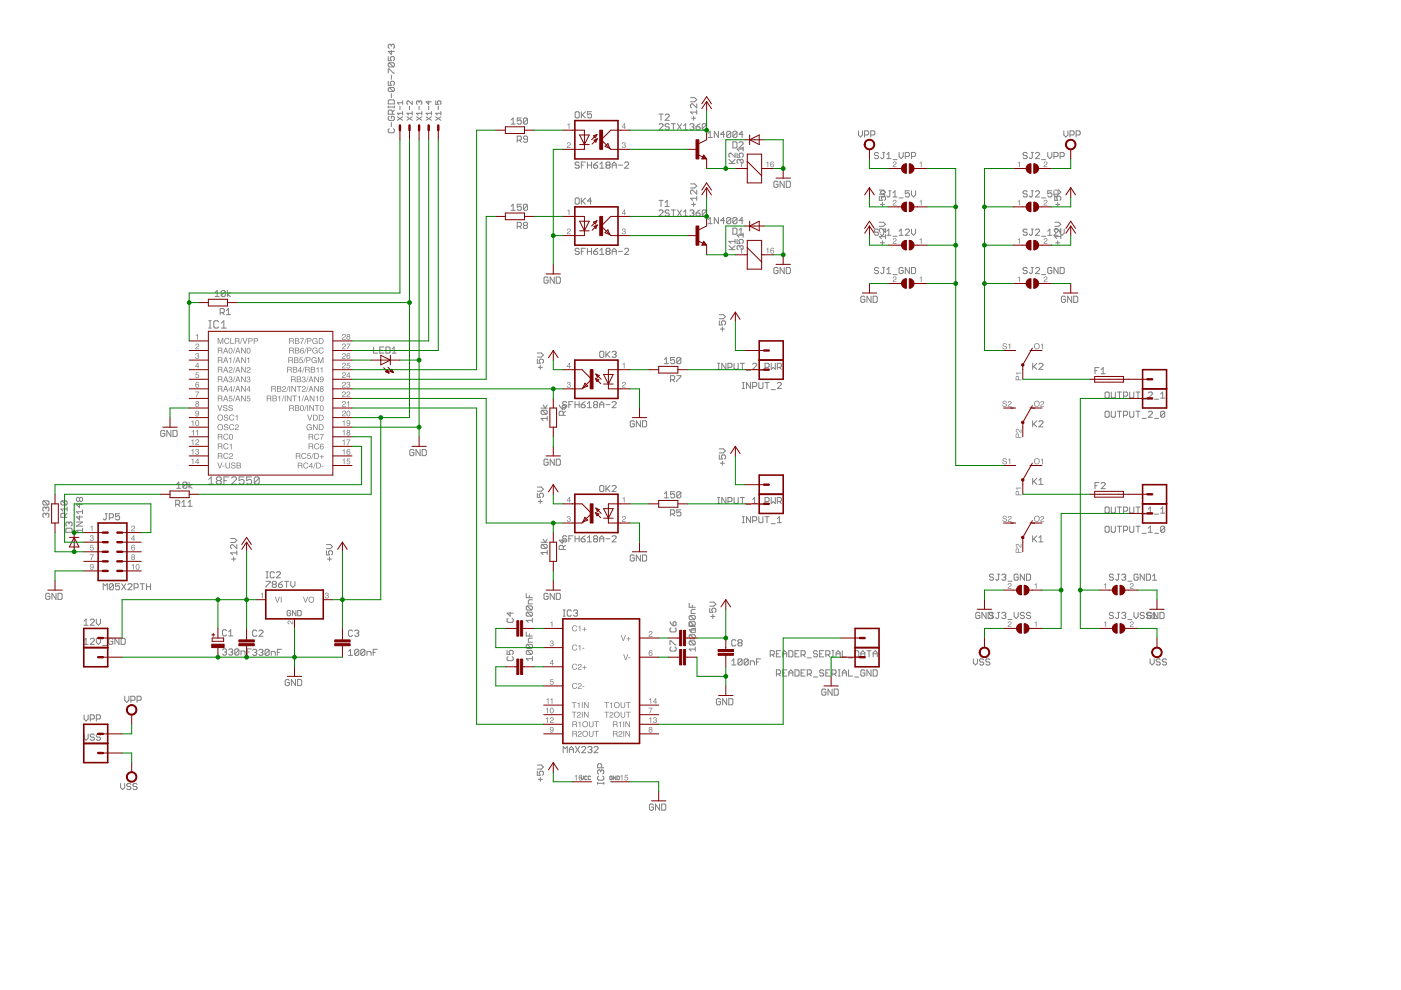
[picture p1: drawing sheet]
<svg xmlns="http://www.w3.org/2000/svg" width="297mm" height="210mm" viewBox="0 0 297 210" stroke-linecap="round" stroke-linejoin="round" font-family="sans-serif">
<g fill="none" stroke="#808080" stroke-width=".21">
<path d="M82.3 12v.9h.7l-.2-.5 .2-.4h.4l.2 .2v.5l-.2 .2M82.3 15.5v-.9h.2l.9 .9h.2M82.3 17.2v.9h.7l-.2-.4 .2-.5h.4l.2 .3v.4l-.2 .2M82.5 13.3l-.2 .2v.5l.2 .2h.9M82.5 18.5l-.2 .3v.4l.2 .2h.9M82.5 13.3h.9l.2 .2v.5l-.2 .2M82.5 18.5h.9l.2 .3v.4l-.2 .2M82.5 18.5l.9 .9M82.5 13.3l.9 .9M83 9.6l-.2-.2h-.3l-.2 .2v.4l.2 .2M83 9.6l.2-.2 .4 .2v.4l-.2 .2M83 9.6v.2"/>
<path d="M83 10.7v.9l-.7-.7h1.3M83 15.9v.9M83 19.9v.8M82.3 22.5v.4M82.3 22.7h1.3M82.5 27.3l-.2 .2v.4l.2 .3h.9l.2-.3v-.4l-.2-.2M82.5 21.2h.9l.2 .2v.6h-1.3v-.6zM82.5 24.7l-.2 .2v.4l.2 .2h.9l.2-.2v-.4l-.2-.2h-.4v.4M83 26v.8M83.2 24.2v-.6l-.2-.3h-.5l-.2 .3v.6h1.3M83.6 22.5v.4M83.6 23.3l-.4 .5"/>
<path d="M108.4 25.4l.4-.4v1.3M108.4 26.3h.8M110.5 25h-.8v.7l.4-.3 .4 .3v.4l-.2 .2h-.4l-.2-.2M111.8 25.2v.9l-.2 .2h-.4l-.2-.2M111.8 25.2l-.2-.2h-.4l-.2 .2v.9M111.8 25.2l-.8 .9M122.8 34.6l-.2-.2h-.4l-.3 .4 .3 .2h.4l.2 .2v.3l-.2 .2h-.4l-.3-.2M123.3 35h.4M124.1 34.4h-.8v1.3M124.5 34.4v1.3M124.5 35h.9M125.4 34.4v1.3"/>
<path d="M125.9 35h.6l.2 .5-.2 .2h-.4l-.2-.2zM126.7 34.4l-.8 .6M127.2 34.8l.4-.4v1.3M127.2 35.7h.8M128.7 35l-.2-.2 .2-.4h.4l.2 .2-.2 .4M128.7 35l-.2 .2 .2 .5h.4l.2-.2-.2-.5M128.7 35h.4M129.8 35.7v-.9l.4-.4 .5 .4v.9M129.8 35h.9M131.1 35h.9M132.4 34.6l.2-.2h.5l.2 .2v.2l-.9 .9h.9M139.7 26.5l.2-.3h.5l.2 .3v.2l-.9 .8h.9"/>
<path d="M141.9 26.5l-.2-.3h-.5l-.2 .3 .2 .4h.5l.2 .2-.2 .4h-.5l-.2-.2M142.3 26.2h.9M142.8 26.2v1.3M143.6 26.2l.9 1.3M144.5 26.2l-.9 1.3M144.9 27.5h.9M144.9 26.7l.5-.5v1.3M146.3 26.5l.2-.3h.4l.2 .3-.2 .4M146.4 20.7h.9l.4 .4-.4 .5h-.9M146.4 39h.9l.4 .4-.4 .5h-.9M146.6 25.1h.9M146.7 26.9h.2"/>
<path d="M146.9 26.9l.2 .2-.2 .4h-.4l-.2-.2M147.1 24.6v.9M147.6 26.9h.6l.2 .2v.2l-.2 .2h-.4l-.2-.2zM147.7 22v.9l-.8-.9h-.3l-.2 .2v.5l.2 .2M147.7 23.8h-1.3l.5 .4M147.7 23.3v.9M148.4 26.2l-.8 .7M149.8 26.5v.8l-.3 .2h-.4l-.2-.2M149.8 26.5l-.3-.3h-.4l-.2 .3v.8M149.8 26.5l-.9 .8M150.1 28.3l.5-.5v1.3M150.1 29.1h.9"/>
<path d="M152.3 27.8v1.3l-.9-1.3v1.3M153.6 28.5h-.8l.6-.7v1.3M154.9 28.1v.8l-.2 .2h-.4l-.2-.2M154.9 28.1l-.2-.3h-.4l-.2 .3v.8M154.9 28.1l-.8 .8M156.3 28.1v.8l-.3 .2h-.4l-.2-.2M156.3 28.1l-.3-.3h-.4l-.2 .3v.8M156.3 28.1l-.9 .8M156.3 32.5v.8h.6l-.2-.4 .2-.4h.5l.2 .2v.4l-.2 .2M156.9 34l-.2-.2-.4 .2v.4l.2 .2M156.9 34l.2-.2 .5 .2v.4l-.2 .2M156.9 34v.2"/>
<path d="M157.5 28.5h-.8l.6-.7v1.3M157.6 31.2v.8M157.6 31.6h-1.3l.4 .4M165 38.7l-.3-.3h-.4l-.2 .3v.8l.2 .2h.4l.3-.2v-.4h-.5M166.3 38.4v1.3l-.9-1.3v1.3M166.7 38.4h.7l.2 .3v.8l-.2 .2h-.7zM182 27.7v.9l.4 .5 .5-.5v-.9M183.3 28.6h.7l.2-.2v-.4l-.2-.3h-.7v1.4M184.6 28.6h.7l.2-.2v-.4l-.2-.3h-.7v1.4M225.6 27.7v.9l.4 .5 .4-.5v-.9M226.9 28.6h.6l.2-.2v-.4l-.2-.3h-.6v1.4M228.2 28.6h.6l.2-.2v-.4l-.2-.3h-.6v1.4"/>
<path d="M108.4 43.7l.4-.4v1.3M108.4 44.6h.8M110.5 43.3h-.8v.6l.4-.2 .4 .2v.5l-.2 .2h-.4l-.2-.2M111.8 43.5l-.2-.2h-.4l-.2 .2v.9M111.8 43.5v.9l-.2 .2h-.4l-.2-.2M111.8 43.5l-.8 .9M116.2 58.9l-.2-.2h-.5l-.2 .2v.9l.2 .2h.5l.2-.2v-.4h-.4M117.5 58.7v1.3l-.9-1.3v1.3M117.9 58.7h.7l.2 .2v.9l-.2 .2h-.7zM122.8 52.9l-.2-.3h-.4l-.3 .3 .3 .4h.4l.2 .2-.2 .5h-.4l-.3-.3M123.3 53.3h.4M124.1 52.6h-.8v1.4"/>
<path d="M124.5 53.3h.9M124.5 52.6v1.4M125.4 52.6v1.4M125.9 53.3h.6l.2 .4-.2 .3h-.4l-.2-.3zM126.7 52.6l-.8 .7M127.2 54h.8M127.2 53.1l.4-.5v1.4M128.7 53.3l-.2-.2 .2-.5h.4l.2 .3-.2 .4M128.7 53.3h.4M128.7 53.3l-.2 .2 .2 .5h.4l.2-.3-.2-.4M129.8 53.3h.9M129.8 54v-.9l.4-.5 .5 .5v.9"/>
<path d="M131.1 53.3h.9M132.4 52.9l.2-.3h.5l.2 .3v.2l-.9 .9h.9M139.7 44.7l.2-.2h.5l.2 .2v.3l-.9 .8h.9M141.9 44.7l-.2-.2h-.5l-.2 .2 .2 .5h.5l.2 .2-.2 .4h-.5l-.2-.2M142.3 44.5h.9M142.8 44.5v1.3M143.6 44.5l.9 1.3M144.5 44.5l-.9 1.3M144.9 45l.5-.5v1.3M144.9 45.8h.9M146.3 44.7l.2-.2h.4l.2 .2-.2 .5M146.6 43.3h.9"/>
<path d="M146.7 45.2h.2M146.9 45.2l.2 .2-.2 .4h-.4l-.2-.2M147.1 42.9v.9M147.6 45.2h.6l.2 .2v.2l-.2 .2h-.4l-.2-.2zM147.7 40.3v.9l-.8-.9h-.3l-.2 .2v.5l.2 .2M147.7 41.6v.9M147.7 42h-1.3l.5 .5M148.4 44.5l-.8 .7M149.8 44.7l-.9 .9M149.8 44.7v.9l-.3 .2h-.4l-.2-.2M149.8 44.7l-.3-.2h-.4l-.2 .2v.9M150.1 46.6l.5-.5v1.3"/>
<path d="M150.1 47.4h.9M152.3 46.1v1.3l-.9-1.3v1.3M153.6 46.8h-.8l.6-.7v1.3M154.9 46.3l-.2-.2h-.4l-.2 .2v.9M154.9 46.3v.9l-.2 .2h-.4l-.2-.2M154.9 46.3l-.8 .9M156.3 46.3v.9l-.3 .2h-.4l-.2-.2M156.3 46.3l-.3-.2h-.4l-.2 .2v.9M156.3 46.3l-.9 .9M156.3 50.8v.8h.6l-.2-.4 .2-.4h.5l.2 .2v.4l-.2 .2M156.9 52.3l-.2-.2-.4 .2v.4l.2 .2M156.9 52.3v.2"/>
<path d="M156.9 52.3l.2-.2 .5 .2v.4l-.2 .2M157.5 46.8h-.8l.6-.7v1.3M157.6 49.4v.9M157.6 49.9h-1.3l.4 .4M165 56.9l-.3-.2h-.4l-.2 .2v.9l.2 .2h.4l.3-.2v-.4h-.5M166.3 56.7v1.3l-.9-1.3v1.3M166.7 56.7h.7l.2 .2v.9l-.2 .2h-.7zM186.4 40.3h.9l.4 .4-.4 .5h-.9M186.4 47.1h.9l.4 .5-.4 .4h-.9M186.4 41.6v.9h.7l-.2-.5 .2-.4h.4l.2 .2v.5l-.2 .2M186.6 43.3h.9M186.6 51.5h.9"/>
<path d="M187.1 42.9v.9M187.1 51.1v.8M187.7 50.2h-1.3l.5 .4M187.7 48.4v.9l-.8-.9h-.3l-.2 .2v.5l.2 .2M187.7 49.7v.9M223.6 40.3h.9l.4 .4-.4 .5h-.9M223.6 41.6v.9h.7l-.3-.5 .3-.4h.4l.2 .2v.5l-.2 .2M223.6 47.1h.9l.4 .5-.4 .4h-.9M223.8 43.3h.9M223.8 51.5h.9M224.3 42.9v.9M224.3 51.1v.8"/>
<path d="M224.9 50.2h-1.3l.4 .4M224.9 48.4v.9l-.9-.9-.4 .2v.5l.2 .2M224.9 49.7v.9M44.3 68h.5M44.3 69.6h.5M44.5 68v1.6M45.6 62l.4-.4v1.3M45.6 62.9h.9M46.4 68.3l-.3-.3h-.5l-.3 .3v1l.3 .3h.5l.3-.3M46.9 68.5l.6-.5v1.6M46.9 69.6h1.1M47.8 61.8l-.2-.2h-.5l-.2 .2v.9"/>
<path d="M47.8 61.8v.9l-.2 .2h-.5l-.2-.2M47.8 61.8l-.9 .9M48.2 61.6v1.3M48.9 62l-.7 .5 .7 .4M113.9 76.2v.8h.7l-.3-.4 .3-.4h.4l.2 .2v.4l-.2 .2M113.9 74.8h.9l.4 .5-.4 .4h-.9M114.1 77.9h.9M114.6 77.4v.9M140.9 76.2l.4-.4v1.3M140.9 77.1h.8M143 75.8h-.8v.7l.6-.3 .2 .3v.4l-.2 .2h-.4l-.2-.2M144.4 76v.9l-.3 .2h-.4l-.2-.2"/>
<path d="M144.4 76l-.3-.2h-.4l-.2 .2v.9M144.4 76l-.9 .9M152.5 68v.9h.7l-.2-.4 .2-.5h.4l.2 .2v.5l-.2 .2M152.5 66.7h.9l.4 .4-.4 .5h-.9M152.7 69.8h.9M153.2 69.3v.9M183.4 63l-.2-.2h-.5l-.2 .2v.9l.2 .2h.5l.2-.2v-.4h-.5M184.7 62.8v1.3l-.9-1.3v1.3M185.1 62.8h.7l.2 .2v.9l-.2 .2h-.7zM225.9 63l-.2-.2h-.4l-.3 .2v.9l.3 .2h.4l.2-.2v-.4h-.4M227.2 62.8v1.3l-.8-1.3v1.3M227.6 62.8h.7l.2 .2v.9l-.2 .2h-.7z"/>
<path d="M34.9 91.5l-.2-.3h-.4l-.2 .3v.8l.2 .2h.4l.2-.2v-.4h-.4M36.2 91.2v1.3l-.8-1.3v1.3M36.7 91.2h.6l.2 .3v.8l-.2 .2h-.6zM87.8 95.5l-.3-.2h-.4l-.2 .2v.9l.2 .2h.4l.3-.2v-.4h-.5M89.1 95.3v1.3l-.9-1.3v1.3M89.5 95.3h.6l.3 .2v.9l-.3 .2h-.6zM114.7 86.5h1.3M114.9 87h.9l.2 .2v.4l-.2 .2M114.9 87l-.2 .2v.4l.2 .2h.9M114.9 87l.9 .8M115.1 85.9l.5 .6 .4-.6M116 88.7h-1.3l.4 .5"/>
<path d="M116 88.3v.9M116.2 97.6l-.2-.3h-.5l-.2 .3v.8l.2 .2h.5l.2-.2v-.4h-.4M117.5 97.3v1.3l-.9-1.3v1.3M117.9 97.3h.7l.2 .3v.8l-.2 .2h-.7zM120.2 85.4l-.2-.2h-.5l-.2 .2 .2 .4h.5l.2 .2-.2 .4h-.5l-.2-.2M120.6 85.8h.4M121.5 85.2h-.9v1.2M121.9 85.8h.9M121.9 85.2v1.2M122.8 85.2v1.2M123.2 85.8h.7l.2 .4-.2 .2h-.5l-.2-.2zM124.1 85.2l-.9 .6"/>
<path d="M124.5 86.4h.9M124.5 85.6l.5-.4v1.2M126 85.8l-.2-.2 .2-.4h.5l.2 .2-.2 .4M126 85.8l-.2 .2 .2 .4h.5l.2-.2-.2-.4M126 85.8h.5M127.1 85.8h.9M127.1 86.4v-.8l.5-.4 .4 .4v.8M128.5 85.8h.8M129.8 85.4l.2-.2h.4l.2 .2v.2l-.8 .8h.8M134.5 89.4l-.2-.2h-.5l-.2 .2v.9l.2 .2h.5l.2-.2v-.4h-.5M135.8 89.2v1.3l-.9-1.3v1.3M136.2 89.2h.7l.2 .2v.9l-.2 .2h-.7z"/>
<path d="M152.5 96.5v.8h.7l-.2-.4 .2-.4h.4l.2 .2v.4l-.2 .2M152.5 95.2h.9l.4 .4-.4 .4h-.9M152.7 98.2h.9M153.2 97.8v.8M9.3 106.2h.9l.2 .2v.4l-.2 .3M9.3 106.2l-.2 .2v.4l.2 .3h.9M9.3 106.2l.9 .9M9.7 107.7l-.2-.2-.4 .2v.5l.2 .2M9.7 109l-.2-.2-.4 .2v.5l.2 .2M9.7 109l.2-.2 .5 .2v.5l-.2 .2M9.7 107.7v.2M9.7 109v.2"/>
<path d="M9.7 107.7l.2-.2 .5 .2v.5l-.2 .2M16.2 110.7h1.3l-1.3 .8h1.3M16.9 105.7l-.3-.2-.4 .2v.4l.2 .2 .5-.2M16.9 105.7l.2-.2 .4 .2v.4l-.2 .2-.4-.2M16.9 109.4v.8l-.7-.6h1.3M16.9 105.7v.4M16.9 106.8v.8l-.7-.6h1.3M17.5 112.4h-1.3l.4 .5M17.5 108.1v.8M17.5 112v.9M17.5 108.5h-1.3l.4 .4M37.5 102.7l.4-.5v1.3"/>
<path d="M37.5 103.5h.8M39.6 102.4v.9l-.2 .2h-.4l-.2-.2M39.6 102.4l-.2-.2h-.4l-.2 .2v.9M39.6 102.4l-.8 .9M40.1 102.2v1.3M40.7 102.7l-.6 .4 .6 .4M44.3 101.6l.5-.5v1.6M44.3 102.7h1M46.1 101.9l-.2 .3v.2l.2 .3h.6l.2-.3v-.2l-.2-.3M46.1 101.9l-.2-.3v-.2l.2-.3h.6l.2 .3v.2l-.2 .3M46.1 101.9h.6M47.5 101.9h.5"/>
<path d="M48.5 101.1h-1v1.6M48.9 114.2h.9l.4 .4-.4 .4h-.9M49.1 101.4l.3-.3h.5l.2 .3v.2l-1 1.1h1M49.1 118.5h.9M49.6 118.1v.9M50.2 115.5v.8l-.9-.8h-.2l-.2 .2v.4l.2 .2M50.2 117.2h-1.3l.4 .4M50.2 116.8v.8M51.7 101.1h-1v.8l.5-.3h.3l.2 .3v.5l-.2 .3h-.5l-.3-.3M53.3 101.1h-1v.8l.5-.3h.3l.2 .3v.5l-.2 .3h-.5l-.3-.3M54.9 101.4v1l-.2 .3h-.5l-.3-.3M54.9 101.4l-.2-.3h-.5l-.3 .3v1"/>
<path d="M54.9 101.4l-1 1M69.2 116.8v.8h.7l-.3-.4v-.2l.3-.2h.4l.2 .2v.4l-.2 .2M69.2 115.5h.9l.4 .4-.4 .4h-.9M69.4 118.5h.9M69.9 118.1v.9M113.9 104.6v.9h.7l-.3-.5 .3-.4h.4l.2 .2v.4l-.2 .3M113.9 103.3h.9l.4 .4-.4 .4h-.9M114.1 106.3h.9M114.6 105.9v.9M114.7 115h1.3M114.9 115.4h.9l.2 .2v.5l-.2 .2M114.9 115.4l-.2 .2v.5l.2 .2h.9"/>
<path d="M114.9 115.4l.9 .9M115.1 114.3l.5 .7 .4-.7M116 116.7v.9M116 117.2h-1.3l.4 .4M120.2 113.8l-.2-.2h-.5l-.2 .4 .2 .2h.5l.2 .5-.2 .2h-.5l-.2-.2M120.6 114.2h.4M121.5 113.6h-.9v1.3M121.9 113.6v1.3M121.9 114.2h.9M122.8 113.6v1.3M123.2 114.2h.7l.2 .5-.2 .2h-.5l-.2-.2zM124.1 113.6l-.9 .6"/>
<path d="M124.5 114l.5-.4v1.3M124.5 114.9h.9M126 114.2l-.2-.2 .2-.4h.5l.2 .2-.2 .4M126 114.2l-.2 .3 .2 .4h.5l.2-.2-.2-.5M126 114.2h.5M127.1 114.9v-.9l.5-.4 .4 .4v.9M127.1 114.2h.9M128.5 114.2h.8M129.8 113.8l.2-.2h.4l.2 .2v.2l-.8 .9h.8M134.5 117.9l-.2-.2h-.5l-.2 .2v.8l.2 .3h.5l.2-.3v-.4h-.5M135.8 117.7v1.3l-.9-1.3v1.3M136.2 117.7h.7l.2 .2v.8l-.2 .3h-.7z"/>
<path d="M140.9 104.7l.4-.5v1.4M140.9 105.6h.8M143 104.2h-.8v.7l.6-.2 .2 .2v.4l-.2 .3h-.4l-.2-.3M144.4 104.5l-.3-.3h-.4l-.2 .3v.8M144.4 104.5v.8l-.3 .3h-.4l-.2-.3M144.4 104.5l-.9 .8M10.6 126l-.3-.2h-.4l-.2 .2v.9l.2 .2h.4l.3-.2v-.5h-.5M11.9 125.8v1.3l-.9-1.3v1.3M12.3 125.8h.7l.2 .2v.9l-.2 .2h-.7zM21.9 125.1v-1.3l.4 .4 .5-.4v1.3M24 124l-.2-.2h-.4l-.2 .2v.8M24 124v.8l-.2 .3h-.4l-.2-.3"/>
<path d="M24 124l-.8 .8M25.4 123.8h-.9v.6l.4-.2 .5 .2v.4l-.3 .3h-.4l-.2-.3M25.8 123.8l.9 1.3M26.7 123.8l-.9 1.3M27.1 124l.2-.2h.5l.2 .2v.2l-.9 .9h.9M28.4 124.6h.7l.2-.2v-.4l-.2-.2h-.7v1.3M29.7 123.8h.9M30.2 123.8v1.3M31.1 123.8v1.3M31.1 124.4h.8M31.9 123.8v1.3M47.2 137.8l.2-.2h.4l.2 .2v.2l-.2 .2"/>
<path d="M47.6 138.2h.2M47.8 138.2l.2 .3-.2 .4h-.4l-.2-.2M48.5 137.8l.2-.2h.4l.2 .2-.2 .4M48.9 138.2h.2M49.1 138.2l.2 .3-.2 .4h-.4l-.2-.2M50.7 137.8v.9l-.3 .2h-.4l-.2-.2M50.7 137.8l-.3-.2h-.4l-.2 .2v.9M50.7 137.8l-.9 .9M51.1 138.9v-.9h.7l.2 .2v.7M52.4 138.2h.5M53.3 137.6h-.9v1.3M53.6 137.9l.2-.2h.4l.2 .2-.2 .4"/>
<path d="M54 138.3h.2M54.2 138.3l.2 .2-.2 .5h-.4l-.2-.3M54.9 137.9l.2-.2h.4l.3 .2-.3 .4M55.3 138.3h.2M55.5 138.3l.3 .2-.3 .5h-.4l-.2-.3M56.4 123.3h.9v.2l-.9 .8v.2M57.1 137.9l-.3-.2h-.4l-.2 .2v.8M57.1 137.9v.8l-.3 .3h-.4l-.2-.3M57.1 137.9l-.9 .8M57.5 139v-.9h.6l.3 .2v.7M57.9 123.9l-.2-.2 .2-.4h.5l.2 .2-.2 .4M57.9 123.9l-.2 .2 .2 .4h.5l.2-.2-.2-.4"/>
<path d="M57.9 123.9h.5M58.8 138.3h.4M59 123.9h.7l.2 .4-.2 .2h-.5l-.2-.2zM59.7 137.7h-.9v1.3M59.9 123.3l-.9 .6M60.3 123.3h.9M60.8 123.3v1.2M61.7 123.3v.8l.4 .4 .4-.4v-.8M73.9 139h.9M73.9 138.1l.4-.4v1.3M76.1 137.9l-.3-.2h-.4l-.2 .2v.8M76.1 137.9v.8l-.3 .3h-.4l-.2-.3"/>
<path d="M76.1 137.9l-.9 .8M77.4 137.9l-.2-.2h-.5l-.2 .2v.8M77.4 137.9v.8l-.2 .3h-.5l-.2-.3M77.4 137.9l-.9 .8M77.8 139v-.9h.7l.2 .2v.7M79.1 138.3h.5M80 137.7h-.9v1.3M111.6 125.9v.8h1.3M111.6 134v.9h1.3M111.8 128.5h.8l.3 .2v.4l-.3 .2M111.8 129.8h.8l.3 .2v.4l-.3 .2M111.8 136.6h.8l.3 .2v.4l-.3 .3"/>
<path d="M111.8 137.9h.8l.3 .2v.5l-.3 .2M111.8 129.8l-.2 .2v.4l.2 .2h.8M111.8 128.5l-.2 .2v.4l.2 .2h.8M111.8 136.6l-.2 .2v.4l.2 .3h.8M111.8 137.9l-.2 .2v.5l.2 .2h.8M111.8 129.8l.8 .8M111.8 128.5l.8 .8M111.8 137.9l.8 .9M111.8 136.6l.8 .9M112.2 126.3v.4M112.2 134.4v.5M112.9 131.5h-1.3l.4 .5"/>
<path d="M112.9 131.1v.9M112.9 139.2v.9M112.9 127.2h-.7l-.2 .2v.6h.9M112.9 135.3h-.7l-.2 .2v.7h.9M112.9 139.7h-1.3l.4 .4M116.2 126l-.2-.2h-.5l-.2 .2v.9l.2 .2h.5l.2-.2v-.5h-.4M117.5 125.8v1.3l-.9-1.3v1.3M117.9 125.8h.7l.2 .2v.9l-.2 .2h-.7zM146.1 132.5l.2 .2h.9M146.1 127.9v.9h1.3M146.1 132v.8h1.3M146.3 130.5h.9l.2 .2v.4l-.2 .3"/>
<path d="M146.3 134.6h.9l.2 .2v.4l-.2 .2M146.3 131.8h.9l.2 .2v.5l-.2 .2M146.3 135.9h.9l.2 .2v.4l-.2 .2M146.3 130.5l-.2 .2v.4l.2 .3h.9M146.3 134.6l-.2 .2v.4l.2 .2h.9M146.3 135.9l-.2 .2v.4l.2 .2h.9M146.3 131.8l-.2 .2M146.3 131.8l.9 .9M146.3 130.5l.9 .9M146.3 135.9l.9 .8M146.3 134.6l.9 .8M146.8 128.3v.5"/>
<path d="M146.8 132.4v.4M147.4 137.6h-1.3l.4 .4M147.4 133.6h-1.3l.4 .4M147.4 133.1v.9M147.4 137.2v.8M147.4 129.2h-.6l-.3 .2v.7h.9M147.4 133.3h-.6l-.3 .2v.6h.9M150.5 129v.8h.6l-.2-.4 .2-.4h.5l.2 .2v.4l-.2 .2M150.5 127.7h.8l.5 .4-.5 .4h-.8M150.7 130.7h.9M151.1 130.3v.8M157.3 139.9v.9l-.2 .2h-.4l-.2-.2"/>
<path d="M157.3 139.9l-.2-.2h-.4l-.2 .2v.9M157.3 139.9l-.8 .9M158.6 139.9l-.2-.2h-.4l-.2 .2v.9M158.6 139.9v.9l-.2 .2h-.4l-.2-.2M158.6 139.9l-.8 .9M161.2 139.7h-.8v1.3M206.4 139.7v.9l.4 .4 .4-.4v-.9M207.8 130.1l-.3-.3h-.4l-.2 .3v.8l.2 .2h.4l.3-.2v-.4h-.5M208.6 139.9l-.3-.2h-.4l-.2 .2 .2 .5h.4l.3 .2-.3 .4h-.4l-.2-.2M209.1 129.8v1.3l-.9-1.3v1.3M209.5 129.8h.7l.2 .3v.8l-.2 .2h-.7zM209.9 139.9l-.2-.2h-.5l-.2 .2 .2 .5h.5l.2 .2-.2 .4h-.5l-.2-.2"/>
<path d="M243.8 139.7v.9l.5 .4 .4-.4v-.9M244.2 130.1l-.2-.3h-.5l-.2 .3v.8l.2 .2h.5l.2-.2v-.4h-.4M245.5 129.8v1.3l-.9-1.3v1.3M245.9 129.8h.7l.2 .3v.8l-.2 .2h-.7zM246 139.9l-.2-.2h-.4l-.3 .2 .3 .5h.4l.2 .2-.2 .4h-.4l-.3-.2M247.3 139.9l-.2-.2h-.4l-.3 .2 .3 .5h.4l.2 .2-.2 .4h-.4l-.3-.2M26.5 147.6v.9l.4 .4 .4-.4v-.9M27.7 148.5h.7l.2-.2v-.5l-.2-.2h-.7v1.3M29.1 148.5h.6l.2-.2v-.5l-.2-.2h-.6v1.3M61.3 144.3l-.2-.2h-.4l-.2 .2v.9l.2 .2h.4l.2-.2v-.5h-.4M62.7 144.1v1.3l-.9-1.3v1.3M63.1 144.1h.7l.2 .2v.9l-.2 .2h-.7z"/>
<path d="M119.4 159.6v-1.3l.4 .4 .5-.4v1.3M120.7 159.6v-.9l.4-.4 .5 .4v.9M120.7 158.9h.9M122 158.3l.9 1.3M122.9 158.3l-.9 1.3M123.3 158.5l.2-.2h.5l.2 .2v.2l-.9 .9h.9M124.6 158.5l.2-.2h.5l.2 .2-.2 .4M125.1 158.9h.2M125.3 158.9l.2 .3-.2 .4h-.5l-.2-.2M125.9 158.5l.3-.2h.4l.2 .2v.2l-.9 .9h.9M152.8 148.4l-.3-.3h-.4l-.2 .3v.8l.2 .2h.4l.3-.2v-.4h-.5M154.1 148.1v1.3l-.9-1.3v1.3"/>
<path d="M154.5 148.1h.7l.2 .3v.8l-.2 .2h-.7zM155.2 141h.8M155.2 140.1l.4-.4v1.3M159.1 141v-.9h.6l.3 .3v.6M160.4 140.4h.4M175.1 146.3l-.2-.2h-.4l-.3 .2v.9l.3 .2h.4l.2-.2v-.5h-.4M176.4 146.1v1.3l-.8-1.3v1.3M176.9 146.1h.6l.2 .2v.9l-.2 .2h-.6zM25.6 166.1v.9l.4 .4 .4-.4v-.9M27.7 166.3l-.2-.2h-.4l-.2 .2 .2 .5h.4l.2 .2-.2 .4h-.4l-.2-.2M29.1 166.3l-.3-.2h-.4l-.2 .2 .2 .5h.4l.3 .2-.3 .4h-.4l-.2-.2M113.9 163.5v.9h.7l-.3-.7 .3-.2h.4l.2 .2v.5l-.2 .2"/>
<path d="M113.9 162.2h.9l.4 .4-.4 .5h-.9M114.1 165.2h.9M114.6 164.8v.9M138.6 170.7l-.3-.2h-.4l-.2 .2v.9l.2 .2h.4l.3-.2v-.5h-.5M139.8 170.5v1.3l-.8-1.3v1.3M140.3 170.5h.6l.3 .2v.9l-.3 .2h-.6z"/>
</g>
<g fill="#808080">
<path d="M46.2 71.7h.2l.4 1 .3-1h.2v1.2h-.1v-1l-.4 1h-.1l-.4-1v1h-.1zM47.7 71.8l.6-.1 .3 .3-.3-.1a.45 .45 0 0 0-.6 .4 .45 .45 0 0 0 .7 .3l.2-.2a.6 .6 0 0 1-.9 .4 .6 .6 0 0 1 0-1zM48.8 71.7h.2v1.1h.6v.1h-.8zM50 71.8v.4h.4a.21 .21 0 0 0 .2-.2 .21 .21 0 0 0-.2-.2zM49.8 71.7h.6a.34 .34 0 0 1 .4 .2 .34 .34 0 0 1-.2 .4l.2 .6h-.2v-.4l-.2-.1h-.4v.5h-.2zM51.3 71.7h.1l-.4 1.2h-.1zM51.4 71.7h.2l.3 1 .4-1h.2l-.5 1.2h-.1zM52.7 71.7h.5a.36 .36 0 0 1 .4 .3 .36 .36 0 0 1-.4 .4h-.4v.5h-.1zM52.8 71.8v.4h.4a.22 .22 0 0 0 .2-.2 .22 .22 0 0 0-.2-.2zM53.8 71.7h.6a.36 .36 0 0 1 .3 .3 .36 .36 0 0 1-.3 .4h-.4v.5h-.2zM54 71.8v.4h.3a.22 .22 0 0 0 .3-.2 .22 .22 0 0 0-.3-.2z" fill-rule="evenodd"/>
<path d="M41.5 71l.5-.2v1.2h-.2v-.8h-.3z" fill-rule="evenodd"/>
<path d="M46.4 73.8v.5h.3a.21 .21 0 0 0 .3-.2 .21 .21 0 0 0-.2-.3zM46.2 73.7h.6a.34 .34 0 0 1 .3 .2 .34 .34 0 0 1-.1 .4l.2 .6h-.2l-.1-.4-.2-.1h-.3v.5h-.2zM47.8 73.9l-.2 .5h.4zM47.8 73.7h.1l.5 1.2h-.2l-.1-.3h-.5l-.1 .3h-.2zM48.6 73.9a.54 .54 0 0 1 .7 .1 .54 .54 0 0 1-.1 .7l-.1 .2a.54 .54 0 0 1-.6-.2 .54 .54 0 0 1 0-.7zM48.8 73.9a.52 .52 0 0 0-.2 .5 .52 .52 0 0 0 .4 .4 .51 .51 0 0 0 .2-.5 .51 .51 0 0 0-.4-.4zM49.8 73.7h.1l-.4 1.2h-.1zM50.4 73.9l-.2 .5h.4zM50.3 73.7h.2l.5 1.2h-.2l-.1-.3h-.5l-.2 .3h-.1zM51.1 73.7h.2l.6 1v-1h.2v1.2h-.2l-.6-1v1h-.2zM52.4 73.9a.54 .54 0 0 1 .7 .1 .54 .54 0 0 1-.1 .7l-.1 .2a.54 .54 0 0 1-.6-.2 .54 .54 0 0 1 0-.7zM52.6 73.9a.52 .52 0 0 0-.2 .5 .52 .52 0 0 0 .4 .4 .51 .51 0 0 0 .2-.5 .51 .51 0 0 0-.4-.4z" fill-rule="evenodd"/>
<path d="M41.5 73a.42 .42 0 0 1 .7 .1 .42 .42 0 0 1-.5 .6l-.1 .2h.6v.1h-.8l.1-.3a.42 .42 0 0 0 .5-.2 .42 .42 0 0 0-.1-.5l-.5 .3z" fill-rule="evenodd"/>
<path d="M46.4 75.9v.4h.3a.21 .21 0 0 0 .3-.2 .21 .21 0 0 0-.2-.2zM46.2 75.7h.6a.34 .34 0 0 1 .3 .2 .34 .34 0 0 1-.1 .5l.2 .6h-.2l-.1-.5-.2-.1h-.3v.6h-.2zM47.8 75.9l-.2 .6h.4zM47.8 75.7h.1l.5 1.3h-.2l-.1-.4h-.5l-.1 .4h-.2zM48.6 76l.4-.2v1.2h-.1v-.9h-.3zM49.8 75.7h.1l-.4 1.3h-.1zM50.4 75.9l-.2 .6h.4zM50.3 75.7h.2l.5 1.3h-.2l-.1-.4h-.5l-.2 .4h-.1zM51.1 75.7h.2l.6 1v-1h.2v1.3h-.2l-.6-1v1h-.2zM52.4 76l.4-.2v1.2h-.1v-.9h-.3z" fill-rule="evenodd"/>
<path d="M41.5 75l.3-.1a.31 .31 0 0 1 .4 .2 .31 .31 0 0 1-.2 .3 .4 .4 0 0 1-.1 .7 .4 .4 0 0 1-.5-.4h.1a.25 .25 0 0 0 .4 .3 .25 .25 0 0 0 0-.5h-.2l.1-.1a.2 .2 0 0 0 .2-.2 .2 .2 0 0 0-.2-.2l-.2 .3h-.2z" fill-rule="evenodd"/>
<path d="M46.4 77.9v.4h.3a.21 .21 0 0 0 .3-.2 .21 .21 0 0 0-.2-.2zM46.2 77.8h.6a.34 .34 0 0 1 .3 .2 .34 .34 0 0 1-.1 .4l.2 .6h-.2l-.1-.4-.2-.1h-.3v.5h-.2zM47.8 77.9l-.2 .6h.4zM47.8 77.8h.1l.5 1.2h-.2l-.1-.4h-.5l-.1 .4h-.2zM48.6 78a.42 .42 0 0 1 .7 .1 .42 .42 0 0 1-.5 .6l-.2 .2h.7v.1h-.8l.1-.4a.42 .42 0 0 0 .4-.2 .42 .42 0 0 0 0-.5l-.5 .3zM49.8 77.8h.1l-.4 1.2h-.1zM50.4 77.9l-.2 .6h.4zM50.3 77.8h.2l.5 1.2h-.2l-.1-.4h-.5l-.2 .4h-.1zM51.1 77.8h.2l.6 1v-1h.2v1.2h-.2l-.6-1v1h-.2zM52.4 78a.42 .42 0 0 1 .7 .1 .42 .42 0 0 1-.5 .6l-.2 .2h.7v.1h-.8l.1-.4a.42 .42 0 0 0 .4-.2 .42 .42 0 0 0 0-.5l-.5 .3z" fill-rule="evenodd"/>
<path d="M41.9 77.1l-.4 .6h.4zM41.9 76.9h.2v.8h.1l-.1 .1v.3h-.2v-.3h-.5z" fill-rule="evenodd"/>
<path d="M46.4 79.9v.5h.3a.21 .21 0 0 0 .3-.2 .21 .21 0 0 0-.2-.3zM46.2 79.8h.6a.34 .34 0 0 1 .3 .2 .34 .34 0 0 1-.1 .4l.2 .6h-.2l-.1-.4-.2-.1h-.3v.5h-.2zM47.8 80l-.2 .5h.4zM47.8 79.8h.1l.5 1.2h-.2l-.1-.3h-.5l-.1 .3h-.2zM48.5 80l.4-.2a.31 .31 0 0 1 .3 .2 .31 .31 0 0 1-.1 .4 .4 .4 0 0 1-.1 .7 .4 .4 0 0 1-.5-.4h.1a.24 .24 0 0 0 .4 .2 .24 .24 0 0 0 0-.4h-.2v-.2a.2 .2 0 0 0 .3-.1 .2 .2 0 0 0-.2-.2l-.3 .2h-.1zM49.8 79.8h.1l-.4 1.2h-.1zM50.4 80l-.2 .5h.4zM50.3 79.8h.2l.5 1.2h-.2l-.1-.3h-.5l-.2 .3h-.1zM51.1 79.8h.2l.6 1v-1h.2v1.2h-.2l-.6-1v1h-.2zM52.4 80l.3-.2a.31 .31 0 0 1 .3 .2 .31 .31 0 0 1-.1 .4 .4 .4 0 0 1-.1 .7 .4 .4 0 0 1-.5-.4h.1a.24 .24 0 0 0 .4 .2 .24 .24 0 0 0 0-.4h-.2l.1-.2a.2 .2 0 0 0 .2-.1 .2 .2 0 0 0-.2-.2l-.3 .2h-.1z" fill-rule="evenodd"/>
<path d="M41.5 79h.7v.1h-.6v.3a.42 .42 0 0 1 .6 .2 .42 .42 0 0 1-.3 .6 .42 .42 0 0 1-.5-.4h.2a.26 .26 0 0 0 .3 .2 .26 .26 0 0 0 .1-.5 .26 .26 0 0 0-.4 .1h-.2z" fill-rule="evenodd"/>
<path d="M46.4 84v.4h.3a.21 .21 0 0 0 .3-.2 .21 .21 0 0 0-.2-.2zM46.2 83.9h.6a.34 .34 0 0 1 .3 .2 .34 .34 0 0 1-.1 .4l.2 .6h-.2l-.1-.5h-.2h-.3v.5h-.2zM47.8 84l-.2 .6h.4zM47.8 83.9h.1l.5 1.2h-.2l-.1-.4h-.5l-.1 .4h-.2zM48.6 83.9h.6v.2h-.5v.3a.42 .42 0 0 1 .6 .2 .42 .42 0 0 1-.3 .5 .42 .42 0 0 1-.5-.3h.1a.26 .26 0 0 0 .4 .1 .26 .26 0 0 0 .1-.4 .26 .26 0 0 0-.5 .1h-.1zM49.8 83.9h.1l-.4 1.2h-.1zM50.4 84l-.2 .6h.4zM50.3 83.9h.2l.5 1.2h-.2l-.1-.4h-.5l-.2 .4h-.1zM51.1 83.9h.2l.6 1v-1h.2v1.2h-.2l-.6-1v1h-.2zM52.4 83.9h.6v.2h-.5v.3a.42 .42 0 0 1 .6 .2 .42 .42 0 0 1-.3 .5 .42 .42 0 0 1-.5-.3h.1a.26 .26 0 0 0 .4 .1 .26 .26 0 0 0 .1-.4 .26 .26 0 0 0-.4 .1h-.2z" fill-rule="evenodd"/>
<path d="M41.4 83h.8l-.5 1.2h-.1v-.2l.5-.8h-.7z" fill-rule="evenodd"/>
<path d="M46.4 82v.4h.3a.21 .21 0 0 0 .3-.2 .21 .21 0 0 0-.2-.2zM46.2 81.8h.6a.34 .34 0 0 1 .3 .2 .34 .34 0 0 1-.1 .5l.2 .6h-.2l-.1-.5-.2-.1h-.3v.6h-.2zM47.8 82l-.2 .6h.4zM47.8 81.8h.1l.5 1.3h-.2l-.1-.4h-.5l-.1 .4h-.2zM49 82.1l-.4 .5h.4zM49 81.9h.1v.7h.2l-.2 .2v.3h-.1v-.3h-.5zM49.8 81.8h.1l-.4 1.3h-.1zM50.4 82l-.2 .6h.4zM50.3 81.8h.2l.5 1.3h-.2l-.1-.4h-.5l-.2 .4h-.1zM51.1 81.8h.2l.6 1v-1h.2v1.3h-.2l-.6-1v1h-.2zM52.8 82.1l-.4 .5h.4zM52.8 81.9h.1v.7h.2l-.2 .2v.3h-.1v-.3h-.5z" fill-rule="evenodd"/>
<path d="M41.6 81.1l.4-.1 .2 .3-.5-.2-.1 .4a.41 .41 0 0 1 .6 .2 .41 .41 0 0 1-.3 .6 .41 .41 0 0 1-.5-.5zM41.6 81.8a.26 .26 0 0 0 .5 0 .26 .26 0 0 0-.5 0z" fill-rule="evenodd"/>
<path d="M46.1 85.9h.2l.3 1 .4-1h.2l-.5 1.2h-.2zM47.4 86l.5-.1 .3 .2v.2h-.2a.29 .29 0 0 0-.3-.3 .29 .29 0 0 0-.2 .3 .49 .49 0 0 1 .6 .2 .49 .49 0 0 1 0 .6h-.6l-.2-.2v-.2h.1a.32 .32 0 0 0 .3 .3 .32 .32 0 0 0 .4-.3h-.1a.51 .51 0 0 1-.5-.2 .51 .51 0 0 1-.1-.5zM48.6 86l.5-.1 .2 .2v.2h-.1a.29 .29 0 0 0-.3-.3 .29 .29 0 0 0-.3 .3h.1a.49 .49 0 0 1 .5 .2 .49 .49 0 0 1 0 .6h-.5l-.3-.2v-.2h.2a.32 .32 0 0 0 .3 .3 .32 .32 0 0 0 .3-.3 .51 .51 0 0 1-.6-.2 .51 .51 0 0 1 0-.5z" fill-rule="evenodd"/>
<path d="M41.6 85.4a.2 .2 0 0 0 .4 0 .2 .2 0 0 0-.4 0zM41.6 85.9a.25 .25 0 0 0 .5 0 .25 .25 0 0 0-.5 0zM41.5 85.1a.34 .34 0 0 1 .6 0 .34 .34 0 0 1-.1 .5 .37 .37 0 0 1 .1 .5 .37 .37 0 0 1-.6 0 .37 .37 0 0 1 .1-.5l-.2-.2z" fill-rule="evenodd"/>
<path d="M46.1 88.6a.65 .65 0 0 1 1.3 0 .65 .65 0 0 1-1.3 0zM46.3 88.5a.47 .47 0 0 0 .9 0 .47 .47 0 0 0-.9 0zM47.6 88l.5-.1 .3 .2v.2h-.2a.29 .29 0 0 0-.3-.3 .29 .29 0 0 0-.2 .3v.1a.49 .49 0 0 1 .6 .1 .49 .49 0 0 1 0 .6l-.6 .1-.2-.3v-.1h.1a.32 .32 0 0 0 .3 .3 .32 .32 0 0 0 .4-.3l-.1-.1a.51 .51 0 0 1-.5-.2 .51 .51 0 0 1-.1-.5zM48.7 88.1l.7-.2 .3 .4-.3-.2a.45 .45 0 0 0-.6 .4 .45 .45 0 0 0 .6 .4l.3-.2a.6 .6 0 0 1-.9 .4 .6 .6 0 0 1-.1-1zM49.9 88.2l.5-.2v1.2h-.2v-.9h-.3z" fill-rule="evenodd"/>
<path d="M41.5 87.2a.57 .57 0 0 1 .7 .2 .57 .57 0 0 1-.1 .8l-.5 .1-.2-.3 .5 .1 .2-.4a.39 .39 0 0 1-.6 .1 .39 .39 0 0 1 0-.6zM41.6 87.5a.26 .26 0 0 0 .5 0 .26 .26 0 0 0-.5 0z" fill-rule="evenodd"/>
<path d="M46.1 90.6a.65 .65 0 0 1 1.3 0 .65 .65 0 0 1-1.3 0zM46.3 90.5a.47 .47 0 0 0 .9 0 .47 .47 0 0 0-.9 0zM47.6 90l.5-.1 .3 .2v.2h-.2a.29 .29 0 0 0-.3-.2 .29 .29 0 0 0-.2 .3 .49 .49 0 0 1 .6 .2 .49 .49 0 0 1 0 .5l-.6 .1-.2-.2v-.2h.1a.32 .32 0 0 0 .3 .3 .32 .32 0 0 0 .4-.3l-.1-.1a.51 .51 0 0 1-.5-.1 .51 .51 0 0 1-.1-.6zM48.7 90.1l.7-.1 .3 .3-.3-.2a.45 .45 0 0 0-.6 .5 .45 .45 0 0 0 .6 .3l.3-.2a.6 .6 0 0 1-.9 .4 .6 .6 0 0 1-.1-1zM49.9 90.2a.42 .42 0 0 1 .7 .1 .42 .42 0 0 1-.5 .5l-.1 .2h.6v.2h-.8l.1-.4a.42 .42 0 0 0 .5-.2 .42 .42 0 0 0-.1-.5l-.5 .3z" fill-rule="evenodd"/>
<path d="M40.6 89.3l.4-.2v1.2h-.2v-.9h-.2zM41.5 89.2a.54 .54 0 0 1 .7 .2 .54 .54 0 0 1 0 .7l-.1 .1a.54 .54 0 0 1-.7-.2 .54 .54 0 0 1 .1-.6zM41.7 89.3a.52 .52 0 0 0-.2 .5 .52 .52 0 0 0 .4 .4 .51 .51 0 0 0 .2-.6 .51 .51 0 0 0-.4-.3z" fill-rule="evenodd"/>
<path d="M46.4 92.1v.5h.3a.21 .21 0 0 0 .3-.2 .21 .21 0 0 0-.2-.3zM46.2 92h.6a.34 .34 0 0 1 .3 .2 .34 .34 0 0 1-.1 .4l.2 .6h-.2l-.1-.4-.2-.1h-.3v.5h-.2zM47.5 92.1l.6-.1 .3 .4-.2-.2a.45 .45 0 0 0-.7 .4 .45 .45 0 0 0 .7 .4l.2-.2a.6 .6 0 0 1-.9 .3 .6 .6 0 0 1 0-1zM48.7 92.1a.54 .54 0 0 1 .7 .2 .54 .54 0 0 1-.1 .7l-.1 .1a.54 .54 0 0 1-.6-.1 .54 .54 0 0 1 0-.7zM48.9 92.2a.52 .52 0 0 0-.2 .5 .52 .52 0 0 0 .4 .4 .51 .51 0 0 0 .2-.5 .51 .51 0 0 0-.4-.4z" fill-rule="evenodd"/>
<path d="M40.7 91.4l.4-.3v1.2h-.1v-.8h-.3zM41.5 91.4l.5-.3v1.2h-.2v-.8h-.3z" fill-rule="evenodd"/>
<path d="M46.4 94.2v.4h.3a.21 .21 0 0 0 .3-.2 .21 .21 0 0 0-.2-.2zM46.2 94h.6a.34 .34 0 0 1 .3 .2 .34 .34 0 0 1-.1 .4l.2 .6h-.2l-.1-.4-.2-.1h-.3v.5h-.2zM47.5 94.2l.6-.2 .3 .4-.2-.2a.45 .45 0 0 0-.7 .4 .45 .45 0 0 0 .7 .4l.2-.2a.6 .6 0 0 1-.9 .4 .6 .6 0 0 1 0-1zM48.7 94.3l.4-.2v1.1h-.1v-.8h-.3z" fill-rule="evenodd"/>
<path d="M40.6 93.4l.4-.2v1.2h-.2v-.9h-.2zM41.5 93.3a.42 .42 0 0 1 .7 .2 .42 .42 0 0 1-.5 .5l-.1 .2h.6v.2h-.8l.1-.4a.42 .42 0 0 0 .5-.2 .42 .42 0 0 0-.1-.5l-.5 .3z" fill-rule="evenodd"/>
<path d="M46.4 96.2v.4h.3a.21 .21 0 0 0 .3-.2 .21 .21 0 0 0-.2-.2zM46.2 96.1h.6a.34 .34 0 0 1 .3 .2 .34 .34 0 0 1-.1 .4l.2 .6h-.2l-.1-.5h-.2h-.3v.5h-.2zM47.5 96.2l.6-.2 .3 .4-.2-.2a.45 .45 0 0 0-.7 .5 .45 .45 0 0 0 .7 .3l.2-.2a.6 .6 0 0 1-.9 .4 .6 .6 0 0 1 0-1zM48.7 96.3a.42 .42 0 0 1 .7 .1 .42 .42 0 0 1-.5 .5l-.2 .2h.7v.2h-.8l.1-.4a.42 .42 0 0 0 .4-.2 .42 .42 0 0 0 0-.5l-.5 .3z" fill-rule="evenodd"/>
<path d="M40.6 95.4l.4-.2v1.2h-.2v-.9h-.2zM41.5 95.4l.3-.2a.31 .31 0 0 1 .4 .2 .31 .31 0 0 1-.2 .4 .4 .4 0 0 1-.1 .6 .4 .4 0 0 1-.5-.4h.1a.25 .25 0 0 0 .4 .3 .25 .25 0 0 0 0-.5h-.2l.1-.1a.2 .2 0 0 0 .2-.2 .2 .2 0 0 0-.2-.2l-.2 .3h-.2z" fill-rule="evenodd"/>
<path d="M46.1 98.1h.2l.3 1 .4-1h.2l-.5 1.2h-.2zM47.2 98.8h.4v.1h-.4zM47.8 98.1h.2v.7a.32 .32 0 0 0 .3 .4 .32 .32 0 0 0 .3-.4v-.7h.2v.7a.49 .49 0 0 1-.5 .5 .49 .49 0 0 1-.5-.5zM49.1 98.2l.5-.1 .3 .2v.1h-.1a.29 .29 0 0 0-.3-.2 .29 .29 0 0 0-.3 .3h.1a.49 .49 0 0 1 .5 .2 .49 .49 0 0 1 0 .6h-.5l-.3-.2v-.2h.1a.32 .32 0 0 0 .4 .3 .32 .32 0 0 0 .3-.3h-.1a.51 .51 0 0 1-.5-.2 .51 .51 0 0 1-.1-.5zM50.3 98.2v.4h.3a.2 .2 0 0 0 .3-.2 .2 .2 0 0 0-.3-.2zM50.3 98.7v.5l.6-.1-.1-.3zM50.2 98.1l.8 .1-.1 .5 .2 .3-.2 .3h-.7z" fill-rule="evenodd"/>
<path d="M40.6 97.5l.4-.3v1.2h-.2v-.8h-.2zM41.9 97.5l-.4 .5h.4zM41.9 97.2h.2v.8h.1l-.1 .1v.3h-.2v-.3h-.5z" fill-rule="evenodd"/>
<path d="M63.3 98.2v.5h.4a.21 .21 0 0 0 .2-.2 .21 .21 0 0 0-.2-.3zM63.1 98.1h.6a.34 .34 0 0 1 .4 .2 .34 .34 0 0 1-.2 .4l.3 .6h-.2l-.1-.4-.2-.1h-.4v.5h-.2zM64.4 98.2l.7-.1 .3 .4-.3-.2a.45 .45 0 0 0-.6 .4 .45 .45 0 0 0 .7 .4l.2-.2a.6 .6 0 0 1-.9 .3 .6 .6 0 0 1-.1-1zM66 98.4l-.3 .5h.3zM66.1 98.1h.1v.8h.2l-.2 .1v.3h-.2v-.3h-.5zM66.8 98.1h.1l-.4 1.2h-.1zM67.2 98.2v1h.4a.52 .52 0 0 0 .2-.7 .52 .52 0 0 0-.6-.3zM67 98.1h.5a.62 .62 0 0 1 .6 .6 .62 .62 0 0 1-.6 .6h-.5zM68.2 98.8h.4v.1h-.4z" fill-rule="evenodd"/>
<path d="M72.6 97.5l.5-.3v1.2h-.2v-.8h-.3zM73.6 97.2h.6v.2h-.5v.3a.42 .42 0 0 1 .6 .2 .42 .42 0 0 1-.3 .6 .42 .42 0 0 1-.5-.4h.1a.26 .26 0 0 0 .4 .1 .26 .26 0 0 0 0-.4 .26 .26 0 0 0-.4 .1h-.1z" fill-rule="evenodd"/>
<path d="M62.9 96.2v.4h.4a.21 .21 0 0 0 .2-.2 .21 .21 0 0 0-.2-.2zM62.7 96.1h.6a.34 .34 0 0 1 .4 .2 .34 .34 0 0 1-.2 .4l.2 .6h-.2v-.5h-.2h-.4v.5h-.2zM64 96.2l.7-.1 .3 .3-.3-.2a.45 .45 0 0 0-.6 .5 .45 .45 0 0 0 .6 .3l.3-.2a.6 .6 0 0 1-.9 .4 .6 .6 0 0 1-.1-1zM65.2 96.1h.7v.2h-.6v.3a.42 .42 0 0 1 .6 .2 .42 .42 0 0 1-.3 .5 .42 .42 0 0 1-.5-.3h.2a.26 .26 0 0 0 .3 .1 .26 .26 0 0 0 .1-.4 .26 .26 0 0 0-.4 .1h-.2zM66.4 96.1h.1l-.4 1.2h-.1zM66.8 96.2v.9h.4a.52 .52 0 0 0 .2-.6 .52 .52 0 0 0-.6-.3zM66.6 96.1h.5a.62 .62 0 0 1 .5 .6 .62 .62 0 0 1-.5 .6h-.5zM68.2 96.4h.1v.4h.4v.1h-.4v.4h-.1v-.4h-.4v-.1h.4z" fill-rule="evenodd"/>
<path d="M72.6 95.4l.5-.2v1.2h-.2v-.9h-.3zM73.6 95.3l.5-.1 .2 .3-.5-.2-.2 .5a.41 .41 0 0 1 .7 .1 .41 .41 0 0 1-.3 .6 .41 .41 0 0 1-.5-.5zM73.6 96a.3 .3 0 0 0 .6 0 .3 .3 0 0 0-.6 0z" fill-rule="evenodd"/>
<path d="M65.6 94.2v.4h.4a.21 .21 0 0 0 .2-.2 .21 .21 0 0 0-.2-.2zM65.4 94h.6a.34 .34 0 0 1 .4 .2 .34 .34 0 0 1-.2 .5l.2 .6h-.2v-.5l-.2-.1h-.4v.6h-.2zM66.7 94.2l.7-.2 .3 .4-.3-.2a.45 .45 0 0 0-.6 .4 .45 .45 0 0 0 .6 .4l.3-.2a.6 .6 0 0 1-.9 .4 .6 .6 0 0 1-.1-1zM68 94.2l.4-.1 .2 .3-.5-.2-.1 .4a.41 .41 0 0 1 .6 .2 .41 .41 0 0 1-.3 .6 .41 .41 0 0 1-.5-.5zM68 94.9a.26 .26 0 0 0 .5 0 .26 .26 0 0 0-.5 0z" fill-rule="evenodd"/>
<path d="M72.6 93.4l.5-.2v1.2h-.2v-.9h-.3zM73.5 93.2h.8l-.5 1.2h-.2l.1-.3 .4-.8h-.6z" fill-rule="evenodd"/>
<path d="M65.6 92.1v.5h.4a.21 .21 0 0 0 .2-.2 .21 .21 0 0 0-.2-.3zM65.4 92h.6a.34 .34 0 0 1 .4 .2 .34 .34 0 0 1-.2 .4l.2 .6h-.2v-.4l-.2-.1h-.4v.5h-.2zM66.7 92.2l.7-.2 .3 .4-.3-.2a.45 .45 0 0 0-.6 .4 .45 .45 0 0 0 .6 .4l.3-.2a.6 .6 0 0 1-.9 .3 .6 .6 0 0 1-.1-.9zM67.8 92h.9l-.5 1.2h-.2v-.2l.5-.8h-.7z" fill-rule="evenodd"/>
<path d="M72.6 91.4l.5-.3v1.2h-.2v-.8h-.3zM73.7 91.5a.2 .2 0 0 0 .4 0 .2 .2 0 0 0-.4 0zM73.6 92a.25 .25 0 0 0 .5 0 .25 .25 0 0 0-.5 0zM73.6 91.2a.34 .34 0 0 1 .5 0 .34 .34 0 0 1 0 .5 .37 .37 0 0 1 0 .5 .37 .37 0 0 1-.5 0 .37 .37 0 0 1 .1-.5l-.2-.3z" fill-rule="evenodd"/>
<path d="M65.1 90.1l.6-.1 .3 .1 .1 .2h-.2a.4 .4 0 0 0-.5-.2 .4 .4 0 0 0-.2 .5 .4 .4 0 0 0 .3 .5 .4 .4 0 0 0 .4-.4h-.3v-.2h.5v.7l-.1-.2a.62 .62 0 0 1-.9 0 .62 .62 0 0 1 0-.9zM66.4 90h.2l.6 1v-1h.1v1.2h-.1l-.7-1v1h-.1zM67.8 90.1v1l.4-.1a.52 .52 0 0 0 .2-.6 .52 .52 0 0 0-.6-.3zM67.6 90h.5a.62 .62 0 0 1 .5 .6 .62 .62 0 0 1-.5 .6h-.5z" fill-rule="evenodd"/>
<path d="M72.6 89.3l.5-.2v1.2h-.2v-.9h-.3zM73.6 89.2a.57 .57 0 0 1 .7 .2 .57 .57 0 0 1-.2 .8l-.4 .1-.2-.3 .4 .2 .2-.5a.39 .39 0 0 1-.5 .1 .39 .39 0 0 1 0-.6zM73.6 89.5a.26 .26 0 0 0 .5 0 .26 .26 0 0 0-.5 0z" fill-rule="evenodd"/>
<path d="M65.1 87.9h.2l.4 1.1 .3-1.1h.2l-.4 1.3h-.2zM66.5 88.1v.9h.5a.52 .52 0 0 0 .2-.7 .52 .52 0 0 0-.7-.2zM66.4 87.9h.5a.62 .62 0 0 1 .5 .6 .62 .62 0 0 1-.5 .7h-.5zM67.8 88.1v.9h.4a.52 .52 0 0 0 .2-.7 .52 .52 0 0 0-.6-.2zM67.6 87.9h.5a.62 .62 0 0 1 .5 .6 .62 .62 0 0 1-.5 .7h-.5z" fill-rule="evenodd"/>
<path d="M72.6 87.2a.42 .42 0 0 1 .7 .2 .42 .42 0 0 1-.5 .5l-.1 .2h.6v.2h-.8l.1-.4a.42 .42 0 0 0 .5-.2 .42 .42 0 0 0-.1-.5l-.5 .3zM73.6 87.2a.54 .54 0 0 1 .7 .2 .54 .54 0 0 1-.1 .7l-.1 .1a.54 .54 0 0 1-.6-.2 .54 .54 0 0 1 0-.7zM73.8 87.2a.52 .52 0 0 0-.2 .5 .52 .52 0 0 0 .4 .4 .51 .51 0 0 0 .2-.5 .51 .51 0 0 0-.4-.4z" fill-rule="evenodd"/>
<path d="M61.5 86v.5h.4a.21 .21 0 0 0 .2-.2 .21 .21 0 0 0-.2-.3zM61.3 85.9h.6a.34 .34 0 0 1 .4 .2 .34 .34 0 0 1-.2 .4l.2 .6h-.2v-.4l-.2-.1h-.4v.5h-.2zM62.7 86v.4h.3a.2 .2 0 0 0 .3-.2 .2 .2 0 0 0-.3-.2zM62.7 86.6v.4l.6-.1-.1-.3zM62.5 85.9l.9 .1-.1 .5 .2 .3-.2 .3h-.8zM63.7 86.1a.54 .54 0 0 1 .7 .1 .54 .54 0 0 1 0 .7l-.1 .2a.54 .54 0 0 1-.7-.2 .54 .54 0 0 1 .1-.7zM63.9 86.1a.52 .52 0 0 0-.2 .5 .52 .52 0 0 0 .4 .4 .51 .51 0 0 0 .2-.5 .51 .51 0 0 0-.4-.4zM64.9 85.9h.1l-.4 1.2h-.1zM65.2 85.9h.1v1.2h-.1zM65.6 85.9h.2l.6 1v-1h.2v1.2h-.2l-.7-1v1h-.1zM66.7 85.9h1v.1h-.4v1.1h-.2v-1.1h-.4zM67.9 86.1a.54 .54 0 0 1 .7 .1 .54 .54 0 0 1 0 .7l-.1 .2a.54 .54 0 0 1-.7-.2 .54 .54 0 0 1 .1-.7zM68.1 86.1a.52 .52 0 0 0-.2 .5 .52 .52 0 0 0 .4 .4 .51 .51 0 0 0 .2-.5 .51 .51 0 0 0-.4-.4z" fill-rule="evenodd"/>
<path d="M72.6 85.2a.42 .42 0 0 1 .7 .1 .42 .42 0 0 1-.5 .6l-.1 .2h.6v.1h-.8l.1-.3a.42 .42 0 0 0 .5-.3 .42 .42 0 0 0-.1-.4l-.5 .3zM73.6 85.3l.4-.3v1.2h-.2v-.8h-.2z" fill-rule="evenodd"/>
<path d="M56.7 84v.4h.4a.21 .21 0 0 0 .3-.2 .21 .21 0 0 0-.3-.2zM56.6 83.9h.5a.34 .34 0 0 1 .4 .2 .34 .34 0 0 1-.1 .4l.2 .6h-.2l-.1-.4-.2-.1h-.4v.5h-.1zM57.9 84v.4h.3a.2 .2 0 0 0 .3-.2 .2 .2 0 0 0-.3-.2zM57.9 84.5v.5l.6-.1-.1-.3zM57.8 83.9l.8 .1-.1 .4 .2 .3-.2 .4h-.7zM59 84.1l.4-.2v1.2h-.2v-.8h-.2zM60.1 83.9h.2l-.4 1.2h-.2zM60.4 83.9h.2v1.2h-.2zM60.8 83.9h.2l.6 1v-1h.2v1.2h-.2l-.6-1v1h-.2zM62 83.9h1v.1h-.5v1.1h-.1v-1.1h-.4zM63.1 84.1l.5-.2v1.2h-.2v-.8h-.3zM64.3 83.9h.2l-.4 1.2h-.2zM65 84.1l-.2 .5h.4zM64.9 83.9h.2l.4 1.2h-.1l-.2-.4h-.5l-.1 .4h-.2zM65.7 83.9h.2l.6 1v-1h.2v1.2h-.2l-.7-1v1h-.1zM67 84.1l.4-.2v1.2h-.2v-.8h-.2zM67.9 84a.54 .54 0 0 1 .7 .2 .54 .54 0 0 1 0 .7l-.1 .1a.54 .54 0 0 1-.7-.1 .54 .54 0 0 1 .1-.7zM68.1 84.1a.52 .52 0 0 0-.2 .5 .52 .52 0 0 0 .4 .4 .51 .51 0 0 0 .2-.5 .51 .51 0 0 0-.4-.4z" fill-rule="evenodd"/>
<path d="M72.6 83.2a.42 .42 0 0 1 .7 .1 .42 .42 0 0 1-.5 .6l-.1 .2h.6v.1h-.8l.1-.4a.42 .42 0 0 0 .5-.2 .42 .42 0 0 0-.1-.5l-.5 .3zM73.5 83.2a.42 .42 0 0 1 .8 .1 .42 .42 0 0 1-.5 .6l-.2 .2h.7v.1h-.8l.1-.4a.42 .42 0 0 0 .4-.2 .42 .42 0 0 0 0-.5l-.5 .3z" fill-rule="evenodd"/>
<path d="M57.7 82v.4h.4a.21 .21 0 0 0 .2-.2 .21 .21 0 0 0-.2-.2zM57.5 81.8h.6a.34 .34 0 0 1 .4 .3 .34 .34 0 0 1-.2 .4l.2 .6h-.2v-.5l-.2-.1h-.4v.6h-.2zM58.9 82v.4h.3a.2 .2 0 0 0 .2-.2 .2 .2 0 0 0-.2-.2zM58.9 82.5v.4l.6-.1-.1-.3zM58.7 81.8l.9 .2-.1 .4 .2 .3-.2 .3-.8 .1zM59.9 82a.42 .42 0 0 1 .7 .2 .42 .42 0 0 1-.5 .5l-.1 .2h.6v.2h-.8l.1-.4a.42 .42 0 0 0 .5-.2 .42 .42 0 0 0-.1-.5l-.5 .3zM61.1 81.8h.1l-.4 1.3h-.1zM61.3 81.8h.2v1.3h-.2zM61.8 81.8h.2l.6 1v-1h.2v1.3h-.2l-.7-1v1h-.1zM62.9 81.8h1v.2h-.4v1.1h-.2v-1.1h-.4zM64.1 82a.42 .42 0 0 1 .7 .2 .42 .42 0 0 1-.5 .5l-.1 .2h.6v.2h-.8l.1-.4a.42 .42 0 0 0 .4-.2 .42 .42 0 0 0 0-.5l-.5 .3zM65.3 81.8h.1l-.4 1.3h-.1zM65.9 82l-.2 .6h.4zM65.9 81.8h.1l.5 1.3h-.2l-.1-.4h-.5l-.1 .4h-.2zM66.6 81.8h.2l.7 1v-1h.1v1.3h-.2l-.6-1v1h-.2zM68 82.2a.2 .2 0 0 0 .4 0 .2 .2 0 0 0-.4 0zM68 82.7a.25 .25 0 0 0 .5 0 .25 .25 0 0 0-.5 0zM67.9 82a.34 .34 0 0 1 .6-.1 .34 .34 0 0 1-.1 .5 .37 .37 0 0 1 .1 .6 .37 .37 0 0 1-.6 0 .37 .37 0 0 1 .1-.6l-.2-.2z" fill-rule="evenodd"/>
<path d="M72.6 81.1a.42 .42 0 0 1 .7 .2 .42 .42 0 0 1-.5 .5l-.1 .2h.6v.2h-.8l.1-.4a.42 .42 0 0 0 .5-.2 .42 .42 0 0 0-.1-.5l-.5 .3zM73.5 81.1l.3-.1a.31 .31 0 0 1 .4 .1 .31 .31 0 0 1-.1 .4 .4 .4 0 0 1-.1 .7 .4 .4 0 0 1-.6-.4h.2a.24 .24 0 0 0 .3 .3 .25 .25 0 0 0 0-.5h-.1v-.1a.2 .2 0 0 0 .3-.2 .2 .2 0 0 0-.2-.2l-.3 .3h-.1z" fill-rule="evenodd"/>
<path d="M61.9 80v.4h.4a.21 .21 0 0 0 .2-.2 .21 .21 0 0 0-.2-.2zM61.7 79.8h.6a.34 .34 0 0 1 .4 .2 .34 .34 0 0 1-.2 .4l.2 .6h-.2v-.4l-.3-.1h-.3v.5h-.2zM63.1 79.9v.4h.3a.2 .2 0 0 0 .2-.2 .2 .2 0 0 0-.2-.2zM63.1 80.5v.4l.6-.1-.1-.3zM62.9 79.8l.9 .1-.2 .5 .3 .3-.3 .3h-.7zM64.1 80l.3-.2a.31 .31 0 0 1 .3 .2 .31 .31 0 0 1-.1 .4 .4 .4 0 0 1-.1 .7 .4 .4 0 0 1-.5-.4h.1a.24 .24 0 0 0 .4 .2 .24 .24 0 0 0 0-.4h-.2l.1-.1a.2 .2 0 0 0 .2-.2 .2 .2 0 0 0-.2-.2l-.2 .2h-.2zM65.3 79.8h.1l-.4 1.2h-.1zM65.9 80l-.2 .5h.4zM65.9 79.8h.1l.5 1.2h-.2l-.1-.3h-.5l-.1 .3h-.2zM66.6 79.8h.2l.7 1v-1h.1v1.2h-.2l-.6-1v1h-.2zM67.9 80a.57 .57 0 0 1 .7 .2 .57 .57 0 0 1-.1 .7l-.5 .1-.2-.3 .5 .2 .2-.4a.39 .39 0 0 1-.6 0 .39 .39 0 0 1 0-.5zM68 80.2a.26 .26 0 0 0 .5 0 .26 .26 0 0 0-.5 0z" fill-rule="evenodd"/>
<path d="M72.6 79.1a.42 .42 0 0 1 .7 .1 .42 .42 0 0 1-.5 .6l-.1 .2h.6v.1h-.8l.1-.3a.42 .42 0 0 0 .5-.3 .42 .42 0 0 0-.1-.4l-.5 .3zM74 79.2l-.4 .5h.4zM74 78.9h.1v.8h.2l-.2 .1v.3h-.1v-.3h-.6z" fill-rule="evenodd"/>
<path d="M61 77.9v.4h.4a.21 .21 0 0 0 .3-.2 .21 .21 0 0 0-.2-.2zM60.9 77.8h.5a.34 .34 0 0 1 .4 .2 .34 .34 0 0 1-.1 .4l.2 .6h-.2l-.1-.4-.2-.1h-.4v.5h-.1zM62.3 77.9v.4h.3a.2 .2 0 0 0 .2-.2 .2 .2 0 0 0-.2-.2zM62.3 78.4v.5l.5-.1v-.3zM62.1 77.8l.8 .1-.1 .4 .2 .3-.2 .4h-.7zM63.7 78l-.4 .6h.4zM63.7 77.8h.1v.8h.2l-.2 .1v.3h-.1v-.3h-.5zM64.5 77.8h.1l-.4 1.2h-.1zM64.9 77.9v.4h.3a.21 .21 0 0 0 .3-.2 .21 .21 0 0 0-.2-.2zM64.7 77.8h.6a.34 .34 0 0 1 .3 .2 .34 .34 0 0 1-.1 .4l.2 .6h-.2l-.1-.4-.2-.1h-.3v.5h-.2zM66.1 77.9v.4h.3a.2 .2 0 0 0 .2-.2 .2 .2 0 0 0-.2-.2zM66.1 78.4v.5l.5-.1v-.3zM65.9 77.8l.8 .1-.1 .4 .3 .3-.3 .4h-.7zM67.1 78l.4-.2v1.2h-.1v-.8h-.3zM67.9 78l.5-.2v1.2h-.2v-.8h-.3z" fill-rule="evenodd"/>
<path d="M72.6 77.1a.42 .42 0 0 1 .7 .1 .42 .42 0 0 1-.5 .6l-.1 .2h.6v.1h-.8l.1-.4a.42 .42 0 0 0 .5-.2 .42 .42 0 0 0-.1-.4l-.5 .2zM73.6 76.9h.6v.2h-.5v.3a.42 .42 0 0 1 .6 .2 .42 .42 0 0 1-.3 .6 .42 .42 0 0 1-.5-.4h.1a.26 .26 0 0 0 .4 .1 .26 .26 0 0 0 0-.4 .26 .26 0 0 0-.4 .1h-.1z" fill-rule="evenodd"/>
<path d="M61.3 75.9v.4h.4a.21 .21 0 0 0 .2-.2 .21 .21 0 0 0-.2-.2zM61.1 75.7h.6a.34 .34 0 0 1 .4 .3 .34 .34 0 0 1-.2 .4l.3 .6h-.3v-.5l-.2-.1h-.4v.6h-.2zM62.5 75.9v.4h.3a.2 .2 0 0 0 .3-.2 .2 .2 0 0 0-.3-.2zM62.5 76.4v.4l.6-.1-.1-.3zM62.3 75.7l.9 .2-.1 .4 .2 .3-.2 .3-.8 .1zM63.6 75.8h.6v.1h-.5l-.1 .4a.42 .42 0 0 1 .6 .2 .42 .42 0 0 1-.3 .5 .42 .42 0 0 1-.5-.3h.2a.26 .26 0 0 0 .4 .1 .26 .26 0 0 0 0-.4 .26 .26 0 0 0-.4 0h-.1zM64.7 75.7h.1l-.4 1.3h-.1zM64.9 75.7h.6a.36 .36 0 0 1 .4 .4 .36 .36 0 0 1-.4 .4h-.4v.5h-.2zM65.1 75.9v.4h.3a.22 .22 0 0 0 .3-.2 .22 .22 0 0 0-.3-.2zM66.2 75.9l.6-.2 .2 .2 .1 .2h-.1a.4 .4 0 0 0-.5-.2 .4 .4 0 0 0-.3 .5 .4 .4 0 0 0 .3 .5 .4 .4 0 0 0 .5-.4h-.4v-.2h.5v.7l-.1-.2a.62 .62 0 0 1-.9 0 .62 .62 0 0 1 .1-.9zM67.4 75.7h.2l.4 1.1 .3-1.1h.3v1.3h-.2v-1.1l-.3 1.1h-.2l-.3-1.1v1.1h-.2z" fill-rule="evenodd"/>
<path d="M72.6 75a.42 .42 0 0 1 .7 .2 .42 .42 0 0 1-.5 .5l-.1 .2h.6v.2h-.8l.1-.4a.42 .42 0 0 0 .5-.2 .42 .42 0 0 0-.1-.5l-.5 .3zM73.6 75l.5-.1 .2 .3-.5-.2-.2 .5a.41 .41 0 0 1 .7 .1 .41 .41 0 0 1-.3 .6 .41 .41 0 0 1-.5-.5zM73.6 75.7a.3 .3 0 0 0 .6 0 .3 .3 0 0 0-.6 0z" fill-rule="evenodd"/>
<path d="M61.5 73.9v.4h.4a.21 .21 0 0 0 .2-.2 .21 .21 0 0 0-.2-.2zM61.3 73.7h.6a.34 .34 0 0 1 .4 .2 .34 .34 0 0 1-.2 .4l.2 .6h-.2v-.4l-.2-.1h-.4v.5h-.2zM62.7 73.9v.3h.3a.2 .2 0 0 0 .3-.2 .2 .2 0 0 0-.3-.1zM62.7 74.4v.4l.6-.1-.1-.3zM62.5 73.7l.9 .1-.1 .5 .2 .3-.2 .3h-.8zM63.8 73.9l.4-.1 .2 .3-.5-.2-.1 .4a.41 .41 0 0 1 .6 .2 .41 .41 0 0 1-.3 .5 .41 .41 0 0 1-.5-.4zM63.8 74.6a.26 .26 0 0 0 .5 0 .26 .26 0 0 0-.5 0zM64.9 73.7h.1l-.4 1.2h-.1zM65.1 73.7h.6a.36 .36 0 0 1 .3 .4 .36 .36 0 0 1-.3 .3h-.4v.5h-.2zM65.3 73.9v.4h.3a.22 .22 0 0 0 .3-.2 .22 .22 0 0 0-.3-.2zM66.4 73.9l.5-.2 .3 .2 .1 .2h-.2a.4 .4 0 0 0-.5-.3 .4 .4 0 0 0-.2 .5 .4 .4 0 0 0 .3 .5 .4 .4 0 0 0 .5-.4h-.4v-.1h.5v.6l-.1-.1a.62 .62 0 0 1-.9-.1 .62 .62 0 0 1 .1-.8zM67.7 73.9l.6-.2 .3 .4-.3-.2a.45 .45 0 0 0-.6 .4 .45 .45 0 0 0 .7 .4l.2-.2a.6 .6 0 0 1-.9 .4 .6 .6 0 0 1 0-1z" fill-rule="evenodd"/>
<path d="M72.6 73a.42 .42 0 0 1 .7 .1 .42 .42 0 0 1-.5 .6l-.1 .2h.6v.1h-.8l.1-.3a.42 .42 0 0 0 .5-.2 .42 .42 0 0 0-.1-.5l-.5 .3zM73.5 72.9h.8l-.5 1.1h-.2l.1-.2 .4-.8h-.6z" fill-rule="evenodd"/>
<path d="M61.5 71.8v.4h.4a.21 .21 0 0 0 .2-.2 .21 .21 0 0 0-.2-.2zM61.3 71.7h.6a.34 .34 0 0 1 .4 .2 .34 .34 0 0 1-.2 .4l.2 .6h-.2v-.4l-.2-.1h-.4v.5h-.2zM62.7 71.8v.4h.3a.2 .2 0 0 0 .3-.2 .2 .2 0 0 0-.3-.2zM62.7 72.3v.5l.6-.1-.1-.3zM62.5 71.7l.9 .1-.1 .4 .2 .4-.2 .3h-.8zM63.6 71.7h.8l-.4 1.2h-.2v-.2l.5-.8h-.7zM64.9 71.7h.1l-.4 1.2h-.1zM65.1 71.7h.6a.36 .36 0 0 1 .3 .3 .36 .36 0 0 1-.3 .4h-.4v.5h-.2zM65.3 71.8v.5h.3a.22 .22 0 0 0 .3-.3 .22 .22 0 0 0-.3-.2zM66.4 71.8l.5-.1 .3 .1 .1 .3h-.2a.4 .4 0 0 0-.5-.3 .4 .4 0 0 0-.2 .5 .4 .4 0 0 0 .3 .5 .4 .4 0 0 0 .5-.4h-.4v-.1h.5v.6l-.1-.1a.62 .62 0 0 1-.9-.1 .62 .62 0 0 1 .1-.9zM67.8 71.8v1h.4a.52 .52 0 0 0 .2-.7 .52 .52 0 0 0-.6-.3zM67.6 71.7h.5a.62 .62 0 0 1 .5 .6 .62 .62 0 0 1-.5 .6h-.5z" fill-rule="evenodd"/>
<path d="M72.6 71a.42 .42 0 0 1 .7 .1 .42 .42 0 0 1-.5 .6l-.1 .2h.6v.1h-.8l.1-.4a.42 .42 0 0 0 .5-.2 .42 .42 0 0 0-.1-.4l-.5 .2zM73.7 71.1a.2 .2 0 0 0 .4 0 .2 .2 0 0 0-.4 0zM73.6 71.7a.25 .25 0 0 0 .5 0 .25 .25 0 0 0-.5 0zM73.6 70.9a.34 .34 0 0 1 .5-.1 .34 .34 0 0 1 0 .6 .37 .37 0 0 1 0 .5 .37 .37 0 0 1-.5 0 .37 .37 0 0 1 .1-.5l-.2-.3z" fill-rule="evenodd"/>
</g>
<path d="M46.7 66.3h.6l.3-.2v-.5l-.3-.2h-.6v1.3M47.1 66.3l.5 .4M48 65.8l.4-.4v1.3M48 66.7h.9M56.4 122.5h.5M56.4 121.2h.5M56.6 121.2v1.3M58.2 121.4l-.3-.2h-.4l-.2 .2v.9l.2 .2h.4l.3-.2M58.6 121.4l.2-.2h.4l.3 .2v.2l-.9 .9h.9M61.6 129.6l-.2-.2h-.3l-.2 .2v.8l.2 .2h.3l.2-.2v-.4h-.3M62.7 129.4v1.2l-.7-1.2v1.2M63.1 129.4h.6l.2 .2v.8l-.2 .2h-.6z" fill="none" stroke="#808080" stroke-width=".21"/>
<g fill="#808080">
<path d="M58.3 126.5h.2l.3 1.1 .4-1.1h.1l-.4 1.3h-.2zM59.5 126.5h.2v1.3h-.2z" fill-rule="evenodd"/>
<path d="M55.3 125.9l.4-.2v1.2h-.1v-.9h-.3z" fill-rule="evenodd"/>
<path d="M61.1 131.7a.7 .7 0 0 1 .8 .5l.1-.6h.2v.8l-.4-.2a.42 .42 0 0 0-.2-.4 .42 .42 0 0 0-.5 .1l.3 .5-.4-.2z" fill-rule="evenodd"/>
<path d="M64.2 126.5h.2l.4 1.1 .3-1.1h.2l-.4 1.3h-.2zM65.4 127.2a.65 .65 0 0 1 1.3 0 .65 .65 0 0 1-1.3 0zM65.6 127.1a.47 .47 0 0 0 .9 0 .47 .47 0 0 0-.9 0z" fill-rule="evenodd"/>
<path d="M69 125.8l.3-.1a.31 .31 0 0 1 .3 .1 .31 .31 0 0 1-.1 .4 .4 .4 0 0 1-.1 .7 .4 .4 0 0 1-.5-.4h.1a.24 .24 0 0 0 .4 .2 .24 .24 0 0 0 0-.4h-.2l.1-.1a.2 .2 0 0 0 .2-.2 .2 .2 0 0 0-.2-.2l-.3 .3h-.1z" fill-rule="evenodd"/>
</g>
<path d="M122.2 42h.4l.2 .2v.9l-.2 .2h-.4l-.3-.2v-.9zM123.3 42v1.3M123.5 42.6l.6 .7M124.1 42l-.8 .8M125.4 42.6h-.9l.7-.6v1.3M54.4 133.8l-.2-.2h-.4l-.2 .2v.9l.2 .2h.4l.2-.2M54.9 133.8l.2-.2h.4l.3 .2v.2l-.9 .9h.9M74.8 133.8l-.3-.2h-.4l-.2 .2v.9l.2 .2h.4l.3-.2M75.2 133.8l.2-.2h.4l.3 .2v.2l-.3 .3M75.6 134.3h.2M75.8 134.3l.3 .2-.3 .4h-.4l-.2-.2" fill="none" stroke="#808080" stroke-width=".21"/>
<g fill="#808080">
<path d="M120.3 44.6l.4-.2v1.2h-.1v-.9h-.3z" fill-rule="evenodd"/>
<path d="M120.3 48.6a.42 .42 0 0 1 .7 .2 .42 .42 0 0 1-.5 .5l-.1 .2h.6v.2h-.8l.1-.4a.42 .42 0 0 0 .4-.2 .42 .42 0 0 0 0-.5l-.5 .3z" fill-rule="evenodd"/>
<path d="M131.9 48.6l.4-.1a.31 .31 0 0 1 .3 .1 .31 .31 0 0 1-.1 .4 .4 .4 0 0 1-.1 .7 .4 .4 0 0 1-.6-.4h.2a.24 .24 0 0 0 .4 .2 .24 .24 0 0 0 0-.4h-.2v-.1a.2 .2 0 0 0 .3-.2 .2 .2 0 0 0-.2-.2l-.3 .3h-.1z" fill-rule="evenodd"/>
<path d="M132.4 44.6l-.4 .6h.4zM132.4 44.4h.1v.8h.2l-.2 .1v.3h-.1v-.3h-.5z" fill-rule="evenodd"/>
</g>
<path d="M122.2 23.7h.4l.2 .2v.9l-.2 .2h-.4l-.3-.2v-.9zM123.3 23.7v1.3M123.5 24.3l.6 .7M124.1 23.7l-.8 .9M125.4 23.7h-.9v.6l.7-.2 .2 .2v.5l-.2 .2h-.4l-.3-.2" fill="none" stroke="#808080" stroke-width=".21"/>
<g fill="#808080">
<path d="M120.3 26.3l.4-.2v1.2h-.1v-.8h-.3z" fill-rule="evenodd"/>
<path d="M120.3 30.3a.42 .42 0 0 1 .7 .2 .42 .42 0 0 1-.5 .5l-.1 .2h.6v.2h-.8l.1-.4a.42 .42 0 0 0 .4-.2 .42 .42 0 0 0 0-.5l-.5 .3z" fill-rule="evenodd"/>
<path d="M131.9 30.3l.4-.1a.31 .31 0 0 1 .3 .2 .31 .31 0 0 1-.1 .3 .4 .4 0 0 1-.1 .7 .4 .4 0 0 1-.6-.4h.2a.25 .25 0 0 0 .4 .3 .25 .25 0 0 0 0-.5h-.2v-.1a.2 .2 0 0 0 .3-.2 .2 .2 0 0 0-.2-.2l-.3 .3h-.1z" fill-rule="evenodd"/>
<path d="M132.4 26.3l-.4 .6h.4zM132.4 26.1h.1v.8h.2l-.2 .1v.3h-.1v-.3h-.5z" fill-rule="evenodd"/>
</g>
<path d="M127.4 74.5h.4l.2 .2v.9l-.2 .2h-.4l-.3-.2v-.9zM128.5 74.5v1.3M128.7 75.1l.6 .7M129.3 74.5l-.8 .9M129.8 74.7l.2-.2h.4l.2 .2-.2 .4M130.2 75.1h.2M130.4 75.1l.2 .3-.2 .4h-.4l-.2-.2" fill="none" stroke="#808080" stroke-width=".21"/>
<g fill="#808080">
<path d="M132 77.1l.4-.2v1.2h-.1v-.8h-.3z" fill-rule="evenodd"/>
<path d="M131.9 81.1a.42 .42 0 0 1 .8 .2 .42 .42 0 0 1-.5 .5l-.2 .2h.7v.2h-.8l.1-.4a.42 .42 0 0 0 .4-.2 .42 .42 0 0 0 0-.5l-.5 .3z" fill-rule="evenodd"/>
<path d="M120.3 81.1l.3-.1a.31 .31 0 0 1 .3 .1 .31 .31 0 0 1-.1 .4 .4 .4 0 0 1-.1 .7 .4 .4 0 0 1-.5-.4h.1a.25 .25 0 0 0 .4 .3 .25 .25 0 0 0 0-.5h-.2l.1-.1a.2 .2 0 0 0 .2-.2 .2 .2 0 0 0-.2-.2l-.3 .3h-.1z" fill-rule="evenodd"/>
<path d="M120.7 77.1l-.4 .6h.4zM120.7 76.9h.1v.8h.2l-.2 .1v.3h-.1v-.3h-.5z" fill-rule="evenodd"/>
</g>
<g fill="none" stroke="#808080" stroke-width=".21">
<path d="M84.2 24.8l1.2 .7M84.8 22.5v.8M85.4 24.8l-1.2 .7M85.4 24h-1.2l.4 .4M85.4 21.4v.7M85.4 23.6v.8M85.4 21.8h-1.2l.4 .3M86.3 24.8l1.1 .7M86.8 22.5v.8M87.4 24h-1.1l.3 .4M87.4 24.8l-1.1 .7M87.4 21.4v.7l-.8-.7-.3 .2v.4l.2 .1"/>
<path d="M87.4 23.6v.8M88.3 24.8l1.1 .7M88.9 21.6l-.2-.2-.4 .2v.4l.2 .1M88.9 21.6l.1-.2 .4 .2v.4l-.2 .1M88.9 21.6v.2M88.9 22.5v.8M89.4 24h-1.1l.4 .4M89.4 24.8l-1.1 .7M89.4 23.6v.8M90.3 24.8l1.2 .7M90.9 21.4v.7l-.6-.5h1.2M90.9 22.5v.8"/>
<path d="M91.5 24h-1.2l.4 .4M91.5 24.8l-1.2 .7M91.5 23.6v.8M92.4 21.4v.7h.5l-.2-.3 .2-.4h.4l.2 .2v.4l-.2 .1M92.4 24.8l1.1 .7M92.9 22.5v.8M93.5 24h-1.1l.3 .4M93.5 24.8l-1.1 .7M93.5 23.6v.8M109.7 29.7h.6l.2-.2v-.4l-.2-.2h-.6v1.3M110.1 29.7l.4 .5M111.8 29.5h-.6l-.2-.2 .2-.4h.4l.2 .2v.9l-.2 .2h-.4l-.2-.2"/>
<path d="M154.5 34.6h1.4M154.5 33.8l.9 .8M155.9 33.8l-.7 .6M155.9 32.5v.8l-.9-.8-.5 .2v.4l.2 .2M109.7 48h.6l.2-.2v-.5l-.2-.2h-.6v1.4M110.1 48l.4 .5M111.2 47.8l-.2-.2 .2-.5h.4l.2 .2-.2 .5M111.2 47.8l-.2 .2 .2 .5h.4l.2-.3-.2-.4M111.2 47.8h.4M79.2 73.6v1.3h.9M80.5 74.2h.5M81.4 73.6h-.9v1.3h.9"/>
<path d="M81.8 73.6h.7l.2 .2v.9l-.2 .2h-.7zM83.1 74.9h.9M83.1 74l.5-.4v1.3M143.5 79.7h.9v.2l-.9 .8v.2M142.2 80.5h.6l.2-.2v-.4l-.2-.2h-.6v1.2M142.6 80.5l.4 .4M48 133.7l-.2-.2h-.4l-.2 .2v.9l.2 .2h.4l.2-.2M48.5 134.8h.8M48.5 134l.4-.5v1.3"/>
</g>
<g fill="#808080">
<path d="M162.4 34.5l.5-.3v1.2h-.2v-.8h-.3zM163.4 34.4l.5-.1 .2 .3-.5-.2-.1 .4a.41 .41 0 0 1 .6 .2 .41 .41 0 0 1-.3 .5 .41 .41 0 0 1-.5-.4zM163.5 35.1a.26 .26 0 0 0 .5 0 .26 .26 0 0 0-.5 0z" fill-rule="evenodd"/>
<path d="M156.9 34.5l.4-.3v1.2h-.2v-.8h-.2z" fill-rule="evenodd"/>
</g>
<path d="M218.9 77v1.3M219.2 77.7l.6 .6M219.8 77l-.9 .9M220.3 77.2l.2-.2h.4l.2 .2v.2l-.8 .9h.8" fill="none" stroke="#808080" stroke-width=".21"/>
<g fill="#808080">
<path d="M219.2 73.4a.65 .65 0 0 1 1.3 0 .65 .65 0 0 1-1.3 0zM219.4 73.4a.47 .47 0 0 0 .9 0 .47 .47 0 0 0-.9 0zM220.7 73.1l.4-.3v1.2h-.2v-.8h-.2z" fill-rule="evenodd"/>
<path d="M212.7 72.9l.5-.1 .2 .2 .1 .2h-.2a.29 .29 0 0 0-.3-.3 .29 .29 0 0 0-.3 .3l.1 .1a.49 .49 0 0 1 .5 .1 .49 .49 0 0 1 .1 .6h-.6l-.2-.2-.1-.2h.2a.32 .32 0 0 0 .3 .3 .32 .32 0 0 0 .3-.3 .51 .51 0 0 1-.5-.2 .51 .51 0 0 1-.1-.5zM213.7 73.1l.5-.3v1.2h-.2v-.8h-.3z" fill-rule="evenodd"/>
<path d="M215.4 79.8h.5l.1 .7h.6v.1h-1.3zM215.6 79.9l-.1 .6h.4v-.6zM215.4 79h1.2v.2h-.9v.3h-.1z" fill-rule="evenodd"/>
</g>
<path d="M218.9 89.2v1.3M219.2 89.9l.6 .6M219.8 89.2l-.9 .9M220.3 89.4l.2-.2h.4l.2 .2v.2l-.8 .9h.8" fill="none" stroke="#808080" stroke-width=".21"/>
<g fill="#808080">
<path d="M219.2 85.6a.65 .65 0 0 1 1.3 0 .65 .65 0 0 1-1.3 0zM219.4 85.6a.47 .47 0 0 0 .9 0 .47 .47 0 0 0-.9 0zM220.6 85.2a.42 .42 0 0 1 .8 .1 .42 .42 0 0 1-.5 .6l-.2 .2h.7v.1h-.8l.1-.3a.42 .42 0 0 0 .4-.3 .42 .42 0 0 0 0-.4l-.5 .3z" fill-rule="evenodd"/>
<path d="M212.7 85.1l.5-.1 .2 .2 .1 .2h-.2a.29 .29 0 0 0-.3-.3 .29 .29 0 0 0-.3 .3l.1 .1a.49 .49 0 0 1 .5 .1 .49 .49 0 0 1 .1 .6h-.6l-.2-.2-.1-.2h.2a.32 .32 0 0 0 .3 .3 .32 .32 0 0 0 .3-.3 .51 .51 0 0 1-.5-.2 .51 .51 0 0 1-.1-.5zM213.7 85.2a.42 .42 0 0 1 .7 .1 .42 .42 0 0 1-.4 .6l-.2 .2h.7v.1h-.9l.2-.3a.42 .42 0 0 0 .4-.3 .42 .42 0 0 0 0-.4l-.5 .3z" fill-rule="evenodd"/>
<path d="M215.4 92h.5l.1 .6h.6v.2h-1.3zM215.6 92.1l-.1 .5h.4v-.5zM215.5 91a.7 .7 0 0 1 .8 .6l.1-.7h.2v.9l-.4-.2a.42 .42 0 0 0-.2-.4 .42 .42 0 0 0-.5 0l.3 .5-.4-.2z" fill-rule="evenodd"/>
</g>
<path d="M154.5 52.9h1.4M154.5 52.1l.9 .8M155.9 52.1l-.7 .6M155.9 51.2h-1.4l.5 .4M155.9 50.8v.8" fill="none" stroke="#808080" stroke-width=".21"/>
<g fill="#808080">
<path d="M162.4 52.8l.5-.3v1.2h-.2v-.8h-.3zM163.4 52.7l.5-.2 .2 .3-.5-.1-.1 .4a.41 .41 0 0 1 .6 .1 .41 .41 0 0 1-.3 .6 .41 .41 0 0 1-.5-.4zM163.5 53.3a.26 .26 0 0 0 .5 0 .26 .26 0 0 0-.5 0z" fill-rule="evenodd"/>
<path d="M156.9 52.8l.4-.3v1.2h-.2v-.8h-.2z" fill-rule="evenodd"/>
</g>
<path d="M218.9 101.4v1.3M219.2 102l.6 .7M219.8 101.4l-.9 .9M220.3 101.8l.4-.4v1.3M220.3 102.7h.8" fill="none" stroke="#808080" stroke-width=".21"/>
<g fill="#808080">
<path d="M219.2 97.8a.65 .65 0 0 1 1.3 0 .65 .65 0 0 1-1.3 0zM219.4 97.8a.47 .47 0 0 0 .9 0 .47 .47 0 0 0-.9 0zM220.7 97.5l.4-.3v1.2h-.2v-.8h-.2z" fill-rule="evenodd"/>
<path d="M212.7 97.3l.5-.1 .2 .2 .1 .1h-.2a.29 .29 0 0 0-.3-.2 .29 .29 0 0 0-.3 .3h.1a.49 .49 0 0 1 .5 .2 .49 .49 0 0 1 .1 .6h-.6l-.2-.2-.1-.2h.2a.32 .32 0 0 0 .3 .3 .32 .32 0 0 0 .3-.3 .51 .51 0 0 1-.5-.2 .51 .51 0 0 1-.1-.5zM213.7 97.5l.5-.3v1.2h-.2v-.8h-.3z" fill-rule="evenodd"/>
<path d="M215.4 104.2h.5l.1 .6h.6v.2h-1.3zM215.6 104.3l-.1 .5h.4v-.5zM215.4 103.4h1.2v.2h-.9v.2h-.1z" fill-rule="evenodd"/>
</g>
<path d="M218.9 113.6v1.3M219.2 114.2l.6 .7M219.8 113.6l-.9 .9M220.3 114l.4-.4v1.3M220.3 114.9h.8" fill="none" stroke="#808080" stroke-width=".21"/>
<g fill="#808080">
<path d="M219.2 110a.65 .65 0 0 1 1.3 0 .65 .65 0 0 1-1.3 0zM219.4 110a.47 .47 0 0 0 .9 0 .47 .47 0 0 0-.9 0zM220.6 109.6a.42 .42 0 0 1 .8 .1 .42 .42 0 0 1-.5 .6l-.2 .2h.7v.1h-.8l.1-.4a.42 .42 0 0 0 .4-.2 .42 .42 0 0 0 0-.4l-.5 .2z" fill-rule="evenodd"/>
<path d="M212.7 109.5l.5-.1 .2 .2 .1 .1h-.2a.29 .29 0 0 0-.3-.2 .29 .29 0 0 0-.3 .3h.1a.49 .49 0 0 1 .5 .2 .49 .49 0 0 1 .1 .6h-.6l-.2-.2-.1-.2h.2a.32 .32 0 0 0 .3 .3 .32 .32 0 0 0 .3-.3v-.1a.51 .51 0 0 1-.5-.1 .51 .51 0 0 1-.1-.5zM213.7 109.6a.42 .42 0 0 1 .7 .1 .42 .42 0 0 1-.4 .6l-.2 .2h.7v.1h-.9l.2-.4a.42 .42 0 0 0 .4-.2 .42 .42 0 0 0 0-.4l-.5 .2z" fill-rule="evenodd"/>
<path d="M215.4 116.4h.5l.1 .6h.6v.2h-1.3zM215.6 116.5l-.1 .5h.4v-.5zM215.5 115.4a.7 .7 0 0 1 .8 .5l.1-.6h.2v.8l-.4-.1a.42 .42 0 0 0-.2-.4 .42 .42 0 0 0-.5 0l.3 .5-.4-.2z" fill-rule="evenodd"/>
</g>
<path d="M118.6 85.9l.6 .8M119.4 88.1v-.7l-.2-.2h-.4l-.2 .2v.7h1.3M119.4 85.9h.3l.2 .2v.4l-.2 .2h-.5v-.6zM119.9 87.2l-.5 .4M127.4 102.9h.4l.2 .2v.9l-.2 .2h-.4l-.3-.2v-.9zM128.5 102.9v1.3M128.7 103.6l.6 .6M129.3 102.9l-.8 .9M129.8 103.1l.2-.2h.4l.2 .2v.3l-.8 .8h.8" fill="none" stroke="#808080" stroke-width=".21"/>
<g fill="#808080">
<path d="M132 105.6l.4-.2v1.1h-.1v-.8h-.3z" fill-rule="evenodd"/>
<path d="M131.9 109.6a.42 .42 0 0 1 .8 .1 .42 .42 0 0 1-.5 .6l-.2 .2h.7v.1h-.8l.1-.4a.42 .42 0 0 0 .4-.2 .42 .42 0 0 0 0-.4l-.5 .2z" fill-rule="evenodd"/>
<path d="M120.3 109.6l.3-.2a.31 .31 0 0 1 .3 .2 .31 .31 0 0 1-.1 .4 .4 .4 0 0 1-.1 .7 .4 .4 0 0 1-.5-.5h.1a.25 .25 0 0 0 .4 .3 .24 .24 0 0 0 0-.4h-.2l.1-.2a.2 .2 0 0 0 .2-.1 .2 .2 0 0 0-.2-.3l-.3 .3h-.1z" fill-rule="evenodd"/>
<path d="M120.7 105.6l-.4 .5h.4zM120.7 105.3h.1v.8h.2l-.2 .2v.2h-.1v-.2h-.5z" fill-rule="evenodd"/>
</g>
<g fill="none" stroke="#808080" stroke-width=".21">
<path d="M152.1 78.3h.5M152.1 77h.5M152.4 77v1.3M153.9 77v1.3l-.9-1.3v1.3M154.3 77.9h.7l.2-.2v-.5l-.2-.2h-.7v1.3M155.6 77v1.1l.3 .2h.4l.2-.2v-1.1M157 77h.8M157.4 77v1.3M158.3 78.5h.8M159.6 77.2l.2-.2h.4l.2 .2v.2l-.8 .9h.8M160.9 78.5h.9M162.2 77.9h.6l.3-.2v-.5l-.3-.2h-.6v1.3"/>
<path d="M163.5 77v1.3l.4-.4 .5 .4v-1.3M164.8 77.9h.7l.2-.2v-.5l-.2-.2h-.7v1.3M165.2 77.9l.5 .4M157.4 82.4h.4M157.4 81.1h.4M157.6 81.1v1.3M159.1 81.1v1.3l-.8-1.3v1.3M159.6 82h.6l.2-.3v-.4l-.2-.2h-.6v1.3M160.9 81.1v1.1l.2 .2h.4l.3-.2v-1.1M162.2 81.1h.9M162.6 81.1v1.3M163.5 82.6h.9"/>
<path d="M164.8 81.3l.2-.2h.5l.2 .2v.2l-.9 .9h.9M22.3 108.9h.5M22.5 108.9v1.1l-.2 .2-.4-.2M23.2 109.8h.6l.2-.2v-.5l-.2-.2h-.6v1.3M25.4 108.9h-.9v.7l.4-.3 .5 .3v.4l-.3 .2h-.4l-.2-.2M119.2 114.3v.9l-.6-.7h1.3M119.4 116.5v-.7l-.2-.2h-.4l-.2 .2v.7h1.3M119.9 115.6l-.5 .5M142.2 109h.6l.2-.3v-.4l-.2-.2h-.6v1.3M142.6 109l.4 .4M144.4 108.1h-.9v.6l.6-.2 .3 .2v.5l-.3 .2h-.4l-.2-.2M152.1 106.8h.5"/>
<path d="M152.1 105.5h.5M152.4 105.5v1.3M153.9 105.5v1.3l-.9-1.3v1.3M154.3 106.3h.7l.2-.2v-.4l-.2-.2h-.7v1.3M155.6 105.5v1.1l.3 .2h.4l.2-.2v-1.1M157 105.5h.8M157.4 110.8h.4M157.4 109.5h.4M157.4 105.5v1.3M157.6 109.5v1.3M158.3 107h.8M159.1 109.5v1.3l-.8-1.3v1.3"/>
<path d="M159.6 110.4h.6l.2-.2v-.5l-.2-.2h-.6v1.3M159.6 106.8h.8M159.6 105.9l.4-.4v1.3M160.9 109.5v1.1l.2 .2h.4l.3-.2v-1.1M160.9 107h.9M162.2 109.5h.9M162.2 106.3h.6l.3-.2v-.4l-.3-.2h-.6v1.3M162.6 109.5v1.3M163.5 111h.9M163.5 105.5v1.3l.4-.5 .5 .5v-1.3M164.8 110.8h.9M164.8 110l.4-.5v1.3"/>
<path d="M164.8 106.3h.7l.2-.2v-.4l-.2-.2h-.7v1.3M165.2 106.3l.5 .5"/>
</g>
<g fill="#808080">
<path d="M27.9 119.8l.5-.2v1.2h-.2v-.9h-.3zM28.9 119.7a.54 .54 0 0 1 .7 .2 .54 .54 0 0 1-.1 .7l-.1 .1a.54 .54 0 0 1-.6-.2 .54 .54 0 0 1 0-.7zM29.1 119.7a.52 .52 0 0 0-.2 .5 .52 .52 0 0 0 .4 .4 .51 .51 0 0 0 .2-.5 .51 .51 0 0 0-.4-.4z" fill-rule="evenodd"/>
<path d="M28 117.9a.2 .2 0 0 0 .4 0 .2 .2 0 0 0-.4 0zM28 118.4a.25 .25 0 0 0 .5 0 .25 .25 0 0 0-.5 0zM27.9 117.6a.34 .34 0 0 1 .6 0 .34 .34 0 0 1-.1 .5 .37 .37 0 0 1 .1 .5 .37 .37 0 0 1-.6 0 .37 .37 0 0 1 .1-.5l-.2-.2z" fill-rule="evenodd"/>
<path d="M28 115.6l.4-.1 .2 .3-.5-.1-.1 .4a.41 .41 0 0 1 .6 .1 .41 .41 0 0 1-.3 .6 .41 .41 0 0 1-.5-.4zM28 116.3a.26 .26 0 0 0 .5 0 .26 .26 0 0 0-.5 0z" fill-rule="evenodd"/>
<path d="M28.3 113.7l-.4 .5h.4zM28.3 113.5h.2v.7h.1l-.1 .2v.3h-.2v-.3h-.5z" fill-rule="evenodd"/>
<path d="M27.9 111.6a.42 .42 0 0 1 .7 .1 .42 .42 0 0 1-.5 .6l-.1 .2h.6v.1h-.8l.1-.3a.42 .42 0 0 0 .5-.2 .42 .42 0 0 0-.1-.5l-.5 .3z" fill-rule="evenodd"/>
<path d="M19.2 119.7a.57 .57 0 0 1 .7 .2 .57 .57 0 0 1-.2 .8l-.4 .1-.2-.3 .4 .2 .2-.5a.39 .39 0 0 1-.5 .1 .39 .39 0 0 1 0-.6zM19.2 120a.26 .26 0 0 0 .5 0 .26 .26 0 0 0-.5 0z" fill-rule="evenodd"/>
<path d="M19.1 117.6h.8l-.5 1.1h-.2l.1-.2 .4-.8h-.6z" fill-rule="evenodd"/>
<path d="M19.2 115.5h.6v.2h-.5l-.1 .3a.42 .42 0 0 1 .6 .2 .42 .42 0 0 1-.2 .6 .42 .42 0 0 1-.5-.4h.1a.26 .26 0 0 0 .4 .1 .26 .26 0 0 0 0-.4 .26 .26 0 0 0-.4 .1h-.1z" fill-rule="evenodd"/>
<path d="M19.1 113.6l.3-.1a.31 .31 0 0 1 .4 .2 .31 .31 0 0 1-.1 .3 .4 .4 0 0 1-.1 .7 .4 .4 0 0 1-.6-.4h.2a.24 .24 0 0 0 .3 .3 .25 .25 0 0 0 0-.5h-.1v-.1a.2 .2 0 0 0 .3-.2 .2 .2 0 0 0-.2-.2l-.3 .3h-.1z" fill-rule="evenodd"/>
<path d="M19.2 111.7l.4-.3v1.2h-.2v-.8h-.2z" fill-rule="evenodd"/>
</g>
<g fill="none" stroke="#808080" stroke-width=".21">
<path d="M139.7 24.2h.9M140.1 24.2v1.3M141 24.4l.2-.2h.5l.2 .2v.2l-.9 .9h.9M155.4 30.1h.6l.3 .2v.9l-.3 .2h-.6zM156.7 30.3l.2-.2h.4l.2 .2v.2l-.8 .9h.8M217.8 32.6l-.2-.3h-.5l-.2 .5 .2 .2h.5l.2 .4-.2 .2h-.5l-.2-.2M218.7 32.3h.4M218.9 32.3v1.1l-.2 .2-.5-.2M219.5 32.6l.3-.3h.4l.2 .3v.2l-.9 .8h.9M220.8 33.8h.9M222.1 32.3v.9l.5 .4 .4-.4v-.9M223.5 33.2h.6l.2-.2v-.4l-.2-.3h-.6v1.3"/>
<path d="M224.8 33.2h.6l.2-.2v-.4l-.2-.3h-.6v1.3M139.7 42.5h.9M140.1 42.5v1.3M141 42.9l.5-.4v1.3M141 43.8h.9M155.4 48.4h.6l.3 .2v.8l-.3 .3h-.6zM156.7 49.7h.8M156.7 48.8l.4-.4v1.3M163.3 138.8h.7l.2-.2v-.4l-.2-.2h-.7v1.3M163.7 138.8l.5 .5M164.6 138.6h.5M165.5 138h-.9v1.3h.9"/>
<path d="M165.9 139.3v-.9l.4-.4 .5 .4v.9M165.9 138.6h.9M167.2 138h.7l.2 .2v.9l-.2 .2h-.7zM168.6 138.6h.4M169.4 138h-.8v1.3h.8M169.8 138.8h.7l.2-.2v-.4l-.2-.2h-.7v1.3M170.3 138.8l.4 .5M171.2 139.5h.8M173.3 138.2l-.2-.2h-.4l-.2 .4 .2 .2h.4l.2 .5-.2 .2h-.4l-.2-.2M173.8 138.6h.4M174.6 138h-.8v1.3h.8M175.1 138.8h.6l.3-.2v-.4l-.3-.2h-.6v1.3"/>
<path d="M175.5 138.8l.5 .5M176.4 138h.4M176.4 139.3h.4M176.6 138v1.3M177.3 139.3v-.9l.4-.4 .4 .4v.9M177.3 138.6h.8M178.6 138v1.3h.9M179.9 139.5h.9M181.2 138h.6l.3 .2v.9l-.3 .2h-.6zM182.5 139.3v-.9l.4-.4 .5 .4v.9M182.5 138.6h.9M183.8 138h.9"/>
<path d="M184.3 138v1.3M185.1 139.3v-.9l.5-.4 .4 .4v.9M185.1 138.6h.9M164.6 142.9h.7l.2-.2v-.4l-.2-.3h-.7v1.3M165.1 142.9l.4 .4M165.9 142.7h.4M166.8 142h-.9v1.3h.9M167.2 142.7h.9M167.2 143.3v-.8l.5-.5 .4 .5v.8M168.6 142h.6l.2 .3v.8l-.2 .2h-.6zM169.8 142.7h.5M170.7 142h-.9v1.3h.9"/>
<path d="M171.2 142.9h.6l.2-.2v-.4l-.2-.3h-.6v1.3M171.6 142.9l.4 .4M172.5 143.6h.8M174.6 142.3l-.2-.3h-.4l-.2 .5 .2 .2h.4l.2 .4-.2 .2h-.4l-.2-.2M175.1 142.7h.4M176 142h-.9v1.3h.9M176.4 142.9h.7l.2-.2v-.4l-.2-.3h-.7v1.3M176.8 142.9l.5 .4M177.7 142h.4M177.7 143.3h.4M177.9 142v1.3M178.6 142.7h.9"/>
<path d="M178.6 143.3v-.8l.4-.5 .5 .5v.8M179.9 142v1.3h.9M181.2 143.6h.9M183.4 142.3l-.2-.3h-.5l-.2 .3v.8l.2 .2h.5l.2-.2v-.4h-.5M184.7 142v1.3l-.9-1.3v1.3M185.1 142h.7l.2 .3v.8l-.2 .2h-.7z"/>
</g>
<g fill="#808080">
<path d="M221.3 34.4a.42 .42 0 0 1 .8 .1 .42 .42 0 0 1-.5 .6l-.2 .2h.7v.1h-.8l.1-.3a.42 .42 0 0 0 .4-.3 .42 .42 0 0 0 0-.4l-.5 .3z" fill-rule="evenodd"/>
<path d="M215.8 34.5l.4-.3v1.2h-.1v-.8h-.3z" fill-rule="evenodd"/>
</g>
<path d="M217.8 40.7l-.2-.3h-.5l-.2 .5 .2 .2h.5l.2 .5-.2 .2h-.5l-.2-.2M218.7 40.4h.4M218.9 40.4v1.2l-.2 .2-.5-.2M219.5 40.7l.3-.3h.4l.2 .3v.2l-.9 .9h.9M220.8 42h.9M223 40.4h-.9v.7l.5-.2 .4 .2v.5l-.2 .2h-.4l-.3-.2M223.5 40.4v.9l.4 .5 .4-.5v-.9" fill="none" stroke="#808080" stroke-width=".21"/>
<g fill="#808080">
<path d="M221.3 42.5a.42 .42 0 0 1 .8 .2 .42 .42 0 0 1-.5 .5l-.2 .2h.7v.2h-.8l.1-.4a.42 .42 0 0 0 .4-.2 .42 .42 0 0 0 0-.5l-.5 .3z" fill-rule="evenodd"/>
<path d="M215.8 42.6l.4-.2v1.2h-.1v-.9h-.3z" fill-rule="evenodd"/>
</g>
<path d="M217.8 48.8l-.2-.2h-.5l-.2 .2 .2 .4h.5l.2 .2-.2 .5h-.5l-.2-.2M218.7 48.6h.4M218.9 48.6v1.1l-.2 .2-.5-.2M219.5 48.8l.3-.2h.4l.2 .2v.2l-.9 .9h.9M220.8 50.1h.9M222.1 49.9h.9M222.1 49l.5-.4v1.3M223.5 48.8l.2-.2h.4l.2 .2v.2l-.8 .9h.8M224.8 48.6v.8l.4 .5 .4-.5v-.8" fill="none" stroke="#808080" stroke-width=".21"/>
<g fill="#808080">
<path d="M221.3 50.7a.42 .42 0 0 1 .8 .1 .42 .42 0 0 1-.5 .5l-.2 .2h.7v.2h-.8l.1-.4a.42 .42 0 0 0 .4-.2 .42 .42 0 0 0 0-.5l-.5 .3z" fill-rule="evenodd"/>
<path d="M215.8 50.7l.4-.2v1.2h-.1v-.9h-.3z" fill-rule="evenodd"/>
</g>
<path d="M217.8 56.9l-.2-.2h-.5l-.2 .2 .2 .5h.5l.2 .2-.2 .4h-.5l-.2-.2M218.7 56.7h.4M218.9 56.7v1.1l-.2 .2-.5-.2M219.5 56.9l.3-.2h.4l.2 .2v.2l-.9 .9h.9M220.8 58.2h.9M223 56.9l-.2-.2h-.4l-.3 .2v.9l.3 .2h.4l.2-.2v-.4h-.4M224.3 56.7v1.3l-.8-1.3v1.3M224.8 56.7h.6l.2 .2v.9l-.2 .2h-.6z" fill="none" stroke="#808080" stroke-width=".21"/>
<g fill="#808080">
<path d="M221.3 58.8a.42 .42 0 0 1 .8 .1 .42 .42 0 0 1-.5 .6l-.2 .2h.7v.1h-.8l.1-.4a.42 .42 0 0 0 .4-.2 .42 .42 0 0 0 0-.4l-.5 .2z" fill-rule="evenodd"/>
<path d="M215.8 58.9l.4-.3v1.2h-.1v-.8h-.3z" fill-rule="evenodd"/>
</g>
<path d="M210.7 121.9l-.3-.2h-.4l-.2 .5 .2 .2h.4l.3 .4-.3 .2h-.4l-.2-.2M211.5 121.7h.5M211.7 121.7v1.1l-.2 .2-.4-.2M212.4 121.9l.2-.2h.4l.3 .2-.3 .5M212.8 122.4h.2M213 122.4l.3 .2-.3 .4h-.4l-.2-.2M213.7 123.2h.9M215.9 121.9l-.2-.2h-.5l-.2 .2v.9l.2 .2h.5l.2-.2v-.4h-.4M217.2 121.7v1.3l-.9-1.3v1.3M217.6 121.7h.7l.2 .2v.9l-.2 .2h-.7z" fill="none" stroke="#808080" stroke-width=".21"/>
<g fill="#808080">
<path d="M213.7 123.8a.42 .42 0 0 1 .7 .1 .42 .42 0 0 1-.4 .6l-.2 .2h.7v.1h-.9l.2-.3a.42 .42 0 0 0 .4-.3 .42 .42 0 0 0 0-.4l-.5 .3z" fill-rule="evenodd"/>
<path d="M219.3 123.9l.5-.3v1.2h-.2v-.8h-.3z" fill-rule="evenodd"/>
</g>
<path d="M210.7 130.1l-.3-.3h-.4l-.2 .5 .2 .2h.4l.3 .2v.2l-.3 .2h-.4l-.2-.2M211.5 129.8h.5M211.7 129.8v1.1l-.2 .2-.4-.2M212.4 130.1l.2-.3h.4l.3 .3-.3 .4M212.8 130.5h.2M213 130.5l.3 .2-.3 .4h-.4l-.2-.2M213.7 131.4h.9M215 129.8v.9l.5 .4 .4-.4v-.9M217.2 130.1l-.2-.3h-.5l-.2 .5 .2 .2h.5l.2 .4-.2 .2h-.5l-.2-.2M218.5 130.1l-.2-.3h-.5l-.2 .5 .2 .2h.5l.2 .4-.2 .2h-.5l-.2-.2" fill="none" stroke="#808080" stroke-width=".21"/>
<g fill="#808080">
<path d="M213.7 131.9a.42 .42 0 0 1 .7 .2 .42 .42 0 0 1-.4 .5l-.2 .2h.7v.2h-.9l.2-.4a.42 .42 0 0 0 .4-.2 .42 .42 0 0 0 0-.5l-.5 .3z" fill-rule="evenodd"/>
<path d="M219.3 132l.5-.2v1.2h-.2v-.9h-.3z" fill-rule="evenodd"/>
</g>
<path d="M186.3 32.6l-.2-.3h-.5l-.2 .5 .2 .2h.5l.2 .4-.2 .2h-.5l-.2-.2M187.1 32.3h.5M187.4 32.3v1.1l-.3 .2-.4-.2M188 33.6h.9M188 32.8l.4-.5v1.3M189.3 33.8h.9M190.6 32.3v.9l.5 .4 .4-.4v-.9M191.9 33.2h.7l.2-.2v-.4l-.2-.3h-.7v1.3M193.3 33.2h.6l.2-.2v-.4l-.2-.3h-.6v1.3" fill="none" stroke="#808080" stroke-width=".21"/>
<g fill="#808080">
<path d="M189.3 34.4a.42 .42 0 0 1 .8 .1 .42 .42 0 0 1-.5 .6l-.2 .2h.7v.1h-.8l.1-.3a.42 .42 0 0 0 .4-.3 .42 .42 0 0 0 0-.4l-.5 .3z" fill-rule="evenodd"/>
<path d="M195 34.5l.4-.3v1.2h-.2v-.8h-.2z" fill-rule="evenodd"/>
</g>
<path d="M187.6 40.7l-.2-.3h-.5l-.2 .5 .2 .2h.5l.2 .5-.2 .2h-.5l-.2-.2M188.4 40.4h.5M188.7 40.4v1.2l-.3 .2-.4-.2M189.3 41.8h.9M189.3 40.9l.5-.5v1.4M190.6 42h.9M192.8 40.4h-.9v.7l.5-.2 .4 .2v.5l-.2 .2h-.4l-.3-.2M193.3 40.4v.9l.4 .5 .4-.5v-.9" fill="none" stroke="#808080" stroke-width=".21"/>
<g fill="#808080">
<path d="M189.3 42.5a.42 .42 0 0 1 .8 .2 .42 .42 0 0 1-.5 .5l-.2 .2h.7v.2h-.8l.1-.4a.42 .42 0 0 0 .4-.2 .42 .42 0 0 0 0-.5l-.5 .3z" fill-rule="evenodd"/>
<path d="M195 42.6l.4-.2v1.2h-.2v-.9h-.2z" fill-rule="evenodd"/>
</g>
<path d="M186.3 48.8l-.2-.2h-.5l-.2 .2 .2 .4h.5l.2 .2-.2 .5h-.5l-.2-.2M187.1 48.6h.5M187.4 48.6v1.1l-.3 .2-.4-.2M188 49.9h.9M188 49l.4-.4v1.3M189.3 50.1h.9M190.6 49.9h.9M190.6 49l.5-.4v1.3M191.9 48.8l.3-.2h.4l.2 .2v.2l-.9 .9h.9M193.3 48.6v.8l.4 .5 .4-.5v-.8" fill="none" stroke="#808080" stroke-width=".21"/>
<g fill="#808080">
<path d="M189.3 50.7a.42 .42 0 0 1 .8 .1 .42 .42 0 0 1-.5 .5l-.2 .2h.7v.2h-.8l.1-.4a.42 .42 0 0 0 .4-.2 .42 .42 0 0 0 0-.5l-.5 .3z" fill-rule="evenodd"/>
<path d="M195 50.7l.4-.2v1.2h-.2v-.9h-.2z" fill-rule="evenodd"/>
</g>
<path d="M186.3 56.9l-.2-.2h-.5l-.2 .2 .2 .5h.5l.2 .2-.2 .4h-.5l-.2-.2M187.1 56.7h.5M187.4 56.7v1.1l-.3 .2-.4-.2M188 58h.9M188 57.1l.4-.4v1.3M189.3 58.2h.9M191.5 56.9l-.2-.2h-.4l-.3 .2v.9l.3 .2h.4l.2-.2v-.4h-.4M192.8 56.7v1.3l-.9-1.3v1.3M193.3 56.7h.6l.2 .2v.9l-.2 .2h-.6z" fill="none" stroke="#808080" stroke-width=".21"/>
<g fill="#808080">
<path d="M189.3 58.8a.42 .42 0 0 1 .8 .1 .42 .42 0 0 1-.5 .6l-.2 .2h.7v.1h-.8l.1-.4a.42 .42 0 0 0 .4-.2 .42 .42 0 0 0 0-.4l-.5 .2z" fill-rule="evenodd"/>
<path d="M195 58.9l.4-.3v1.2h-.2v-.8h-.2z" fill-rule="evenodd"/>
</g>
<g fill="none" stroke="#808080" stroke-width=".21">
<path d="M234.5 87.2h.4l.3 .2v.9l-.3 .2h-.4l-.2-.2v-.9zM234.5 83.1h.4l.3 .2v.9l-.3 .2h-.4l-.2-.2v-.9zM235.6 87.2v1.1l.2 .2h.4l.3-.2v-1.1M235.6 83.1v1.1l.2 .2h.4l.3-.2v-1.1M236.9 87.2h.9M236.9 83.1h.9M237.3 83.1v1.3M237.3 87.2v1.3M238.2 88.1h.7l.2-.3v-.4l-.2-.2h-.7v1.3M238.2 84h.7l.2-.2v-.5l-.2-.2h-.7v1.3M239.5 87.2v1.1l.3 .2h.4l.2-.2v-1.1M239.5 83.1v1.1l.3 .2h.4l.2-.2v-1.1"/>
<path d="M240.8 87.2h.9M240.8 83.1h.9M241.3 83.1v1.3M241.3 87.2v1.3M242.1 88.7h.9M242.1 84.6h.9M243.5 87.4l.2-.2h.4l.2 .2v.2l-.8 .9h.8M243.5 83.3l.2-.2h.4l.2 .2v.2l-.8 .9h.8M244.8 88.7h.8M244.8 84.6h.8M246.1 84.4h.9M246.1 83.5l.4-.4v1.3"/>
<path d="M247 87.4l-.3-.2h-.4l-.2 .2v.9M247 87.4v.9l-.3 .2h-.4l-.2-.2M247 87.4l-.9 .9M234.5 107.5h.4l.3 .2v.9l-.3 .2h-.4l-.2-.2v-.9zM234.5 111.6h.4l.3 .2v.8l-.3 .3h-.4l-.2-.3v-.8zM235.6 107.5v1.1l.2 .2h.4l.3-.2v-1.1M235.6 111.6v1l.2 .3h.4l.3-.3v-1M236.9 111.6h.9M236.9 107.5h.9M237.3 107.5v1.3M237.3 111.6v1.3M238.2 108.4h.7l.2-.3v-.4l-.2-.2h-.7v1.3"/>
<path d="M238.2 112.4h.7l.2-.2v-.4l-.2-.2h-.7v1.3M239.5 107.5v1.1l.3 .2h.4l.2-.2v-1.1M239.5 111.6v1l.3 .3h.4l.2-.3v-1M240.8 111.6h.9M240.8 107.5h.9M241.3 107.5v1.3M241.3 111.6v1.3M242.1 113.1h.9M242.1 109h.9M243.5 112.9h.8M243.5 112l.4-.4v1.3M243.5 107.9l.4-.4v1.3"/>
<path d="M243.5 108.8h.8M244.8 113.1h.8M244.8 109h.8M246.1 107.9l.4-.4v1.3M246.1 108.8h.9M247 111.8l-.3-.2h-.4l-.2 .2v.8M247 111.8v.8l-.3 .3h-.4l-.2-.3M247 111.8l-.9 .8M17.8 131.7l.4-.4v1.3M17.8 135.8l.4-.5v1.3M17.8 132.6h.9M17.8 136.6h.9"/>
<path d="M19.1 131.5l.2-.2h.5l.2 .2v.2l-.9 .9h.9M19.1 135.6l.2-.3h.5l.2 .3v.2l-.9 .8h.9M20.4 131.3v.8l.5 .5 .4-.5v-.8M20.4 135.3v.9l.5 .4 .4-.4v-.9M21.7 136.8h.9M23.9 135.6l-.2-.3h-.4l-.2 .3v.8l.2 .2h.4l.2-.2v-.4h-.4M25.2 135.3v1.3l-.8-1.3v1.3M25.7 135.3h.6l.2 .3v.8l-.2 .2h-.6zM236.1 121.9l-.3-.2h-.4l-.2 .2 .2 .5h.4l.3 .2-.3 .4h-.4l-.2-.2M236.9 121.7h.5M237.2 121.7v1.1l-.3 .2-.4-.2M237.8 121.9l.2-.2h.5l.2 .2-.2 .5"/>
<path d="M238.3 122.4h.2M238.5 122.4l.2 .2-.2 .4h-.5l-.2-.2M239.1 123.2h.9M241.3 121.9l-.2-.2h-.5l-.2 .2v.9l.2 .2h.5l.2-.2v-.4h-.4M242.6 121.7v1.3l-.9-1.3v1.3M243.1 121.7h.6l.2 .2v.9l-.2 .2h-.6zM244.4 123h.8M244.4 122.2l.4-.5v1.3M17.8 151.6v.8l.4 .5 .5-.5v-.8M17.8 155.6v.9l.4 .5 .5-.5v-.9M19.1 152.4h.7l.2-.2v-.4l-.2-.2h-.7v1.3M20 155.9l-.2-.3h-.5l-.2 .5 .2 .2h.5l.2 .2v.2l-.2 .3h-.5l-.2-.3"/>
<path d="M20.4 152.4h.7l.2-.2v-.4l-.2-.2h-.7v1.3M21.3 155.9l-.2-.3h-.4l-.3 .5 .3 .2h.4l.2 .4-.2 .3h-.4l-.3-.3"/>
</g>
<g fill="#808080">
<path d="M239.6 123.8a.42 .42 0 0 1 .7 .1 .42 .42 0 0 1-.4 .6l-.2 .2h.7v.1h-.9l.2-.3a.42 .42 0 0 0 .4-.3 .42 .42 0 0 0 0-.4l-.5 .3z" fill-rule="evenodd"/>
<path d="M234.1 123.9l.4-.3v1.2h-.2v-.8h-.2z" fill-rule="evenodd"/>
</g>
<path d="M236.1 130.1l-.3-.3h-.4l-.2 .5 .2 .2h.4l.3 .2v.2l-.3 .2h-.4l-.2-.2M236.9 129.8h.5M237.2 129.8v1.1l-.3 .2-.4-.2M237.8 130.1l.2-.3h.5l.2 .3-.2 .4M238.3 130.5h.2M238.5 130.5l.2 .2-.2 .4h-.5l-.2-.2M239.1 131.4h.9M240.4 129.8v.9l.5 .4 .4-.4v-.9M242.6 130.1l-.2-.3h-.4l-.3 .5 .3 .2h.4l.2 .4-.2 .2h-.4l-.3-.2M243.9 130.1l-.2-.3h-.4l-.2 .5 .2 .2h.4l.2 .4-.2 .2h-.4l-.2-.2M244.4 131.1h.8M244.4 130.3l.4-.5v1.3" fill="none" stroke="#808080" stroke-width=".21"/>
<g fill="#808080">
<path d="M239.6 131.9a.42 .42 0 0 1 .7 .2 .42 .42 0 0 1-.4 .5l-.2 .2h.7v.2h-.9l.2-.4a.42 .42 0 0 0 .4-.2 .42 .42 0 0 0 0-.5l-.5 .3z" fill-rule="evenodd"/>
<path d="M234.1 132l.4-.2v1.2h-.2v-.9h-.2z" fill-rule="evenodd"/>
</g>
<g fill="none" stroke="#808080" stroke-width=".21">
<path d="M232.2 78.6h.4M233 77.9h-.8v1.3M233.5 78.4l.4-.5v1.3M233.5 79.2h.8M13.1 106.2l-.2 .2v.4l.2 .3h.9M13.1 106.2h.9l.2 .2v.4l-.2 .3M13.1 106.2l.9 .9M13.8 109.7v-.7l-.2-.2h-.5l-.2 .2v.7h1.3M14 112.2l.2-.2h.8l.3 .2v.7h-1.3zM14.2 108.8l-.4 .4M14.2 107.9h-1.3l.5 .5M14.2 107.5v.9"/>
<path d="M14.6 110.9l.2-.2 .5 .2v.4l-.3 .2M14.6 110.9l-.2-.2h-.2l-.2 .2v.4l.2 .2M14.6 110.9v.2M232.2 103h.4M233 102.3h-.8v1.3M233.5 102.5l.2-.2h.4l.2 .2v.2l-.8 .9h.8M119.4 130.6h.4M119.4 129.3h.4M119.6 129.3v1.3M121.1 129.6l-.2-.3h-.4l-.2 .3v.8l.2 .2h.4l.2-.2M121.6 129.6l.2-.3h.4l.2 .3-.2 .4M122 130h.2"/>
<path d="M122.2 130l.2 .2-.2 .4h-.4l-.2-.2"/>
</g>
<g fill="#808080">
<path d="M121.4 132.8l.7-.2 .3 .4-.3-.2a.45 .45 0 0 0-.7 .4 .45 .45 0 0 0 .7 .4l.3-.2a.6 .6 0 0 1-1 .4 .6 .6 0 0 1 0-1zM122.6 132.9l.4-.2v1.2h-.1v-.9h-.3zM123.8 133h.2v.3h.3v.2h-.3v.4h-.2v-.4h-.3v-.2h.3z" fill-rule="evenodd"/>
<path d="M116.7 132l.4-.2v1.2h-.1v-.9h-.3z" fill-rule="evenodd"/>
<path d="M121.4 136.8l.7-.1 .3 .4-.3-.2a.45 .45 0 0 0-.7 .4 .45 .45 0 0 0 .7 .4l.3-.2a.6 .6 0 0 1-1 .3 .6 .6 0 0 1 0-1zM122.6 136.9l.4-.2v1.2h-.1v-.8h-.3zM123.5 137.4h.4v.1h-.4z" fill-rule="evenodd"/>
<path d="M116.6 136l.4-.2a.31 .31 0 0 1 .3 .2 .31 .31 0 0 1-.1 .4 .4 .4 0 0 1-.1 .7 .4 .4 0 0 1-.5-.4h.1a.24 .24 0 0 0 .4 .2 .24 .24 0 0 0 0-.4h-.2v-.2a.2 .2 0 0 0 .3-.1 .2 .2 0 0 0-.2-.2l-.3 .2h-.1z" fill-rule="evenodd"/>
<path d="M121.4 140.9l.7-.2 .3 .4-.3-.2a.45 .45 0 0 0-.7 .5 .45 .45 0 0 0 .7 .3l.3-.2a.6 .6 0 0 1-1 .4 .6 .6 0 0 1 0-1zM122.6 140.9a.42 .42 0 0 1 .7 .2 .42 .42 0 0 1-.5 .5l-.1 .2h.6v.2h-.8l.1-.4a.42 .42 0 0 0 .5-.2 .42 .42 0 0 0-.1-.5l-.5 .3zM123.8 141.1h.2v.4h.3v.1h-.3v.4h-.2v-.4h-.3v-.1h.3z" fill-rule="evenodd"/>
<path d="M117.1 140.1l-.4 .6h.4zM117.1 139.9h.1v.8h.2l-.2 .1v.3h-.1v-.3h-.5z" fill-rule="evenodd"/>
<path d="M121.4 145l.7-.2 .3 .4-.3-.2a.45 .45 0 0 0-.7 .4 .45 .45 0 0 0 .7 .4l.3-.2a.6 .6 0 0 1-1 .4 .6 .6 0 0 1 0-1zM122.6 145a.42 .42 0 0 1 .7 .1 .42 .42 0 0 1-.5 .6l-.1 .2h.6v.1h-.8l.1-.3a.42 .42 0 0 0 .5-.3 .42 .42 0 0 0-.1-.4l-.5 .3zM123.5 145.5h.4v.1h-.4z" fill-rule="evenodd"/>
<path d="M116.7 144h.6v.1h-.5v.3a.42 .42 0 0 1 .6 .2 .42 .42 0 0 1-.3 .6 .42 .42 0 0 1-.5-.4h.1a.26 .26 0 0 0 .4 .2 .26 .26 0 0 0 0-.4 .26 .26 0 0 0-.4 0h-.1z" fill-rule="evenodd"/>
<path d="M121.2 148.9h1v.1h-.4v1.1h-.2v-1.1h-.4zM122.4 149.1l.5-.2v1.2h-.2v-.8h-.3zM123.4 148.9h.1v1.2h-.1zM123.8 148.9h.2l.6 1v-1h.2v1.2h-.2l-.6-1v1h-.2z" fill-rule="evenodd"/>
<path d="M115.9 148.2l.4-.2v1.2h-.2v-.8h-.2zM116.7 148.2l.4-.2v1.2h-.1v-.8h-.3z" fill-rule="evenodd"/>
<path d="M121.2 150.9h1v.2h-.4v1h-.2v-1h-.4zM122.4 151.1a.42 .42 0 0 1 .7 .1 .42 .42 0 0 1-.5 .6l-.1 .2h.6v.1h-.8l.2-.3a.42 .42 0 0 0 .4-.3 .42 .42 0 0 0-.1-.4l-.5 .3zM123.4 150.9h.1v1.2h-.1zM123.8 150.9h.2l.6 1v-1h.2v1.2h-.2l-.6-1v1h-.2z" fill-rule="evenodd"/>
<path d="M115.7 150.3l.5-.3v1.2h-.2v-.8h-.3zM116.7 150.2a.54 .54 0 0 1 .7 .1 .54 .54 0 0 1-.1 .7l-.1 .2a.54 .54 0 0 1-.6-.2 .54 .54 0 0 1 0-.7zM116.9 150.2a.52 .52 0 0 0-.2 .5 .52 .52 0 0 0 .4 .4 .51 .51 0 0 0 .2-.5 .51 .51 0 0 0-.4-.4z" fill-rule="evenodd"/>
<path d="M121.5 153.1v.4h.4a.21 .21 0 0 0 .3-.2 .21 .21 0 0 0-.3-.2zM121.4 152.9h.5a.34 .34 0 0 1 .4 .2 .34 .34 0 0 1-.1 .5l.2 .6h-.2l-.1-.5-.2-.1h-.4v.6h-.1zM122.6 153.2l.4-.2v1.2h-.1v-.9h-.3zM123.5 153.6a.64 .64 0 0 1 1.2 0 .64 .64 0 0 1-1.2 0zM123.6 153.5a.5 .5 0 0 0 1 0 .5 .5 0 0 0-1 0zM124.9 152.9h.1v.8a.32 .32 0 0 0 .4 .4 .32 .32 0 0 0 .3-.4v-.8h.1v.7a.49 .49 0 0 1-.4 .6 .49 .49 0 0 1-.5-.6zM126 152.9h1v.2h-.4v1.1h-.2v-1.1h-.4z" fill-rule="evenodd"/>
<path d="M115.7 152.3l.5-.2v1.2h-.2v-.9h-.3zM116.7 152.2a.42 .42 0 0 1 .7 .2 .42 .42 0 0 1-.5 .5l-.2 .2h.7v.2h-.8l.1-.4a.42 .42 0 0 0 .4-.2 .42 .42 0 0 0 0-.5l-.5 .3z" fill-rule="evenodd"/>
<path d="M121.5 155.1v.4h.4a.21 .21 0 0 0 .3-.2 .21 .21 0 0 0-.3-.2zM121.4 155h.5a.34 .34 0 0 1 .4 .2 .34 .34 0 0 1-.1 .4l.2 .6h-.2l-.1-.4-.2-.1h-.4v.5h-.1zM122.6 155.2a.42 .42 0 0 1 .7 .1 .42 .42 0 0 1-.5 .6l-.1 .2h.6v.1h-.8l.1-.4a.42 .42 0 0 0 .5-.2 .42 .42 0 0 0-.1-.5l-.5 .3zM123.5 155.6a.64 .64 0 0 1 1.2 0 .64 .64 0 0 1-1.2 0zM123.6 155.6a.5 .5 0 0 0 1 0 .5 .5 0 0 0-1 0zM124.9 155h.1v.7a.32 .32 0 0 0 .4 .4 .32 .32 0 0 0 .3-.4v-.7h.1v.7a.49 .49 0 0 1-.4 .5 .49 .49 0 0 1-.5-.5zM126 155h1v.1h-.4v1.1h-.2v-1.1h-.4z" fill-rule="evenodd"/>
<path d="M116.7 154.2a.57 .57 0 0 1 .7 .3 .57 .57 0 0 1-.2 .7l-.4 .1-.2-.3 .4 .2 .2-.4a.39 .39 0 0 1-.5 0 .39 .39 0 0 1 0-.6zM116.7 154.5a.26 .26 0 0 0 .5 0 .26 .26 0 0 0-.5 0z" fill-rule="evenodd"/>
<path d="M131.6 134.7h.2l.4 1 .3-1h.2l-.5 1.2h-.1zM133.2 135h.1v.4h.4v.1h-.4v.4h-.1v-.4h-.4v-.1h.4z" fill-rule="evenodd"/>
<path d="M137.6 134a.42 .42 0 0 1 .7 .1 .42 .42 0 0 1-.5 .5l-.1 .2h.6v.2h-.8l.2-.4a.42 .42 0 0 0 .4-.2 .42 .42 0 0 0-.1-.5l-.5 .3z" fill-rule="evenodd"/>
<path d="M132.1 138.7h.2l.4 1.1 .3-1.1h.2l-.4 1.3h-.2zM133.2 139.4h.4v.2h-.4z" fill-rule="evenodd"/>
<path d="M137.7 138l.4-.1 .2 .3-.5-.2-.1 .4a.41 .41 0 0 1 .6 .2 .41 .41 0 0 1-.3 .5 .41 .41 0 0 1-.5-.4zM137.7 138.7a.26 .26 0 0 0 .5 0 .26 .26 0 0 0-.5 0z" fill-rule="evenodd"/>
<path d="M128.1 148.9h1v.1h-.4v1.1h-.1v-1.1h-.5zM129.3 149.1l.5-.2v1.2h-.2v-.8h-.3zM130.2 149.5a.64 .64 0 0 1 1.2 0 .64 .64 0 0 1-1.2 0zM130.3 149.5a.5 .5 0 0 0 1 0 .5 .5 0 0 0-1 0zM131.6 148.9h.2v.7a.32 .32 0 0 0 .3 .4 .32 .32 0 0 0 .3-.4v-.7h.2v.7a.49 .49 0 0 1-.5 .5 .49 .49 0 0 1-.5-.5zM132.7 148.9h1v.1h-.4v1.1h-.2v-1.1h-.4z" fill-rule="evenodd"/>
<path d="M137.6 148.2l.5-.2v1.2h-.2v-.8h-.3zM139 148.2l-.4 .6h.4zM139 148h.1v.8h.2l-.2 .1v.3h-.1v-.3h-.5z" fill-rule="evenodd"/>
<path d="M128.1 150.9h1v.2h-.4v1h-.1v-1h-.5zM129.3 151.1a.42 .42 0 0 1 .7 .1 .42 .42 0 0 1-.5 .6l-.1 .2h.6v.1h-.8l.2-.3a.42 .42 0 0 0 .4-.2 .42 .42 0 0 0-.1-.5l-.5 .3zM130.2 151.5a.64 .64 0 0 1 1.2 0 .64 .64 0 0 1-1.2 0zM130.3 151.5a.5 .5 0 0 0 1 0 .5 .5 0 0 0-1 0zM131.6 150.9h.2v.8a.32 .32 0 0 0 .3 .3 .32 .32 0 0 0 .3-.3v-.8h.2v.7a.49 .49 0 0 1-.5 .6 .49 .49 0 0 1-.5-.6zM132.7 150.9h1v.2h-.4v1h-.2v-1h-.4z" fill-rule="evenodd"/>
<path d="M137.5 150.1h.9l-.5 1.1h-.2v-.2l.5-.8h-.7z" fill-rule="evenodd"/>
<path d="M130.1 153.1v.4h.4a.21 .21 0 0 0 .3-.2 .21 .21 0 0 0-.3-.2zM130 152.9h.5a.34 .34 0 0 1 .4 .3 .34 .34 0 0 1-.1 .4l.2 .6h-.2l-.1-.5-.2-.1h-.4v.6h-.1zM131.2 153.2l.4-.2v1.2h-.1v-.9h-.3zM132.2 152.9h.1v1.3h-.1zM132.6 152.9h.2l.6 1v-1h.2v1.3h-.2l-.6-1v1h-.2z" fill-rule="evenodd"/>
<path d="M137.6 152.3l.5-.2v1.2h-.2v-.9h-.3zM138.5 152.2l.4-.1a.31 .31 0 0 1 .3 .2 .31 .31 0 0 1-.1 .3 .4 .4 0 0 1-.1 .7 .4 .4 0 0 1-.5-.4h.1a.25 .25 0 0 0 .4 .3 .25 .25 0 0 0 0-.5h-.2v-.1a.2 .2 0 0 0 .3-.2 .2 .2 0 0 0-.2-.2l-.3 .3h-.1z" fill-rule="evenodd"/>
<path d="M130.1 155.1v.4h.4a.21 .21 0 0 0 .3-.2 .21 .21 0 0 0-.3-.2zM130 155h.5a.34 .34 0 0 1 .4 .2 .34 .34 0 0 1-.1 .4l.2 .6h-.2l-.1-.4-.2-.1h-.4v.5h-.1zM131.2 155.2a.42 .42 0 0 1 .7 .1 .42 .42 0 0 1-.5 .6l-.1 .2h.6v.1h-.8l.1-.4a.42 .42 0 0 0 .4-.2 .42 .42 0 0 0 0-.4l-.5 .2zM132.2 155h.1v1.2h-.1zM132.6 155h.2l.6 1v-1h.2v1.2h-.2l-.6-1v1h-.2z" fill-rule="evenodd"/>
<path d="M137.7 154.4a.2 .2 0 0 0 .4 0 .2 .2 0 0 0-.4 0zM137.7 155a.25 .25 0 0 0 .5 0 .25 .25 0 0 0-.5 0zM137.7 154.2a.34 .34 0 0 1 .5-.1 .34 .34 0 0 1-.1 .6 .37 .37 0 0 1 .1 .5 .37 .37 0 0 1-.5 0 .37 .37 0 0 1 0-.5l-.1-.3z" fill-rule="evenodd"/>
</g>
<g fill="none" stroke="#808080" stroke-width=".21">
<path d="M107.5 137.9v.9h.7l-.3-.7 .3-.2h.4l.2 .2v.5l-.2 .2M107.7 131.1l-.2 .2v.4l.2 .3h.9l.2-.3v-.4l-.2-.2M107.7 139.2l-.2 .2v.5l.2 .2h.9l.2-.2v-.5l-.2-.2M108.2 129.8v.8l-.7-.6h1.3M142 136.7v-.8h.3l.8 .8h.2M142 131.8l.7 .9M142.3 133.1l-.3 .2v.5l.3 .2h.8l.2-.2v-.5l-.2-.2M142.3 137.2l-.3 .2v.4l.3 .2h.8l.2-.2v-.4l-.2-.2M142.9 131.8l.4 .2v.5l-.2 .2h-.4v-.7zM156 135.8l-.2-.2h-.4l-.2 .2v.9l.2 .2h.4l.2-.2M156.7 136.3l-.2-.2 .2-.5h.4l.2 .2-.2 .5M156.7 136.3l-.2 .2 .2 .4h.4l.2-.2-.2-.4"/>
<path d="M156.7 136.3h.4M123.2 164.5v.6l.3 .2 .2-.2v-.6M124.5 164.7l-.2-.2-.3 .2 .1 .6 .4-.1M125.2 164.7l-.1-.2-.4 .2 .1 .6 .4-.1M126.7 166.1h1.3M126.7 165.9v.4M126.9 164.5l-.2 .3v.4l.2 .2h.9l.2-.2v-.4l-.2-.3M127.4 163.5l.2-.3 .4 .3v.4l-.2 .2M127.4 163.5l-.3-.3h-.2l-.2 .3v.4l.2 .2M127.4 163.5v.2M127.6 162.8v-.6l-.2-.3h-.5l-.2 .3v.6h1.3M128 165.9v.4"/>
<path d="M129.8 164.7l-.1-.2-.4 .2 .1 .6 .4-.1v-.3h-.2M130.6 164.5v.8l-.6-.8v.8M130.8 164.5l.5 .2-.1 .6h-.4z"/>
</g>
<g fill="#808080">
<path d="M121.8 164.5l.5-.2v1.2h-.2v-.9h-.3zM122.8 164.4l.5-.1 .2 .3-.5-.2-.2 .4a.41 .41 0 0 1 .7 .2 .41 .41 0 0 1-.3 .6 .41 .41 0 0 1-.5-.5zM122.8 165.1a.3 .3 0 0 0 .6 0 .3 .3 0 0 0-.6 0z" fill-rule="evenodd"/>
<path d="M131.5 164.5l.5-.2v1.2h-.2v-.9h-.3zM132.5 164.3h.6v.1h-.5v.4a.42 .42 0 0 1 .6 .2 .42 .42 0 0 1-.3 .5 .42 .42 0 0 1-.5-.3h.1a.26 .26 0 0 0 .4 .1 .26 .26 0 0 0 .1-.4 .26 .26 0 0 0-.5 0h-.1z" fill-rule="evenodd"/>
</g>
<path d="M37.3 106.9h.6l.2-.2v-.4l-.2-.2h-.6v1.3M37.7 106.9l.4 .5M38.6 106.5l.4-.4v1.3M38.6 107.4h.8M39.9 107.4h.8M39.9 106.5l.4-.4v1.3" fill="none" stroke="#808080" stroke-width=".21"/>
<g fill="none" stroke="#800000" stroke-width=".21">
<path d="M84.8 27.6v2M86.8 27.6v2M88.9 27.6v2M90.9 27.6v2M92.9 27.6v2M105.1 27.6h2M107.1 26.9h4.1v1.4h-4.1zM111.2 27.6h2M119.3 27.6h4.6v4.1h-4.6M122.9 28.6h2l-1 2zM122.9 30.6h2M125.8 28.8l.8-.3-.4 .7z"/>
<path d="M125.9 29.7l.7-.3-.3 .7zM126.6 28.5l-1.2 1.1M126.6 29.4l-1.1 1.1M128.9 30.4l.4 1.1-1-.4zM133.6 27.6h-4.1l-2 2 2 2.1h4.1M145.8 31.7h2M148 32.8l1 .5M148.8 22l1-1.5 1 1.5M149.2 32.9l.6 .8h-1zM149.2 33.3l.1 .2h-.3l.2-.4 .4 .5h-.6M149.8 21.5l1 1.5M149.8 21.5l-1 1.5"/>
<path d="M149.8 21.5v2M149.8 27.6v2l-1.6 .8M149.8 33.7v2M149.8 39.8v2M149.8 39.8l1 1.5M149.8 39.8l-1 1.5M155.9 35.7h2.5M157.9 29.6h4.1M158.4 32.7h3.1v6.1h-3.1zM158.4 34.2l3.1 3.1M158.9 29.6l2.1-1v2zM158.9 28.6v2"/>
<path d="M161.5 35.7h2.5M164.5 37.8h3.1M166.1 35.7v2.1M184.3 31.7v2M184.3 39.8v2M184.3 39.8l-1 1.5M184.3 39.8l1.1 1.5M188.4 35.7h2.8M193.8 35.7h2.7M214.8 35.7h2.8M220.2 35.7h2.7M227 31.7v2"/>
<path d="M227 39.8v2M227 39.8l1 1.5M227 39.8l-1 1.5M105.1 45.9h2M107.1 45.2h4.1v1.4h-4.1zM111.2 45.9h2M115.8 58.1h3M117.3 56v2.1M119.3 45.9h4.6v4.1h-4.6M122.9 46.9h2l-1 2zM122.9 48.9h2M125.8 47.1l.8-.3-.4 .7z"/>
<path d="M125.9 48l.7-.3-.3 .7zM126.6 46.8l-1.2 1.1M126.6 47.7l-1.1 1.1M128.9 48.7l.4 1-1-.4zM133.6 45.9h-4.1l-2 2 2 2.1h4.1M145.8 50h2M148 51.1l1 .5M148.8 40.3l1-1.5 1 1.5M149.2 51.2l.6 .8h-1zM149.2 51.6l.1 .2h-.3l.2-.4 .4 .5h-.6M149.8 45.9v2l-1.6 .8M149.8 52v2"/>
<path d="M155.9 54h2.5M157.9 47.9h4.1M158.4 51h3.1v6.1h-3.1zM158.4 52.5l3.1 3M158.9 46.9v2M158.9 47.9l2.1-1v2zM161.5 54h2.5M164.5 56h3.1M166.1 54v2M183.3 48.4l1-1.5 1.1 1.5M184.3 47.9l-1 1.5M184.3 47.9l1.1 1.5"/>
<path d="M184.3 47.9v2.1M188.4 52h2.8M188.4 43.9h2.8M193.8 52h2.7M193.8 43.9h2.7M214.8 52h2.8M214.8 43.9h2.8M220.2 52h2.7M220.2 43.9h2.7M226 48.4l1-1.5 1 1.5M227 47.9l1 1.5M227 47.9l-1 1.5"/>
<path d="M227 47.9v2.1M40.1 72.3h4.1M40.1 74.3h4.1M40.1 76.3h4.1M40.1 78.4h4.1M42.1 64.2h2.1M44.2 70.3h26.4v30.4h-26.4zM44.2 63.5h4v1.4h-4zM48.2 64.2h2M70.6 72.3h4M70.6 74.3h4M70.6 76.3h4"/>
<path d="M70.6 78.4h4M78.7 76.3h6.1M80.7 75.3l2.1 1-2.1 1.1zM81.3 78l1.2 1.1M81.8 78.8h.5M81.8 78.7h.5M81.9 78.6h.4M82 78.9h.4M82 78.5h.2M82.1 78.4h.1M82.1 78.4l.4 .7-.8-.3zM82.2 79h.2"/>
<path d="M82.3 77.9l1.1 1.1M82.4 79.1h.1M82.7 78.7l.4-.4 .3 .7zM82.7 78.7h.5M82.7 78.6h.5M82.8 75.3v2.1M82.8 78.5h.4M82.9 78.4h.2M82.9 78.8h.4M83 78.4h.1M83.1 78.9h.2M83.4 79h.1"/>
<path d="M117.3 74.3v2M117.3 74.3l1 1.5M117.3 74.3l-1 1.5M119.3 78.4h4.1l2 2-2 2h-4.1M126.3 79.3l.8 .3-.5 .4zM126.3 79.3l1.2 1.1M128 79.4h2l-1 2zM133.6 78.4h-4.6v4h4.6M137.6 78.4h2.1M139.7 77.7h4v1.4h-4zM143.7 78.4h2.1M155.9 66.2l1 1.5"/>
<path d="M155.9 66.2l-1 1.5M155.9 66.2v2M157.9 74.3h4.1M157.9 78.4h4.1M182.8 62.1h3.1M184.3 60.1v2M188.4 60.1h2.8M193.8 60.1h2.7M212.8 74.3h2.5M214.8 60.1h2.8M218.4 74.3h2.5M218.9 73.8l-2 3.6v3"/>
<path d="M220.2 60.1h2.7M225.5 62.1h3M227 60.1v2M232.1 79.8h6.1v1.2h-6.1zM34.5 90.6h3.1M36 88.5v2.1M40.1 80.4h4.1M40.1 84.5h4.1M40.1 82.4h4.1M40.1 86.5h4.1M40.1 88.5h4.1M40.1 90.6h4.1"/>
<path d="M40.1 92.6h4.1M40.1 94.6h4.1M40.1 96.7h4.1M40.1 98.7h4.1M70.6 80.4h4M70.6 84.5h4M70.6 82.4h4M70.6 86.5h4M70.6 88.5h4M70.6 90.6h4M70.6 92.6h4M70.6 94.6h4"/>
<path d="M70.6 96.7h4M70.6 98.7h4M87.3 94.6h3.1M88.9 92.6v2M115.8 96.7h3M116.6 86.5h1.4v4.1h-1.4zM117.3 84.5v2M117.3 90.6v2M117.3 94.6v2.1M124 81.2l.6 .7-1 .4zM126.2 80.2l1.2 1.1M126.2 80.2l.8 .3-.4 .4z"/>
<path d="M128 81.4h2M134.1 88.5h3M135.6 86.5v2M155.9 94.6v2.1M155.9 94.6l1 1.6M155.9 94.6l-1 1.6M212.8 86.5h2.5M212.8 98.7h2.5M218.4 86.5h2.5M218.4 98.7h2.5M218.9 86l-2 3.6v3M218.9 98.2l-2 3.5v3.1"/>
<path d="M231.1 80.4h12.2M239.2 84.5h4.1M10.9 106.8h1.5v4.1h-1.5zM11.7 104.8v2M11.7 110.9v2M14.7 113.9h2M15.7 113.9l1 2.1h-2zM15.7 112.9v4.1M17.8 119h4M17.8 115h4M17.8 117h4M17.8 112.9h4"/>
<path d="M25.9 119h4.1M25.9 115h4.1M25.9 117h4.1M25.9 112.9h4.1M34 104.8h2M36 104.1h4.1v1.4h-4.1zM40.1 104.8h2M51.3 115.5l1-1.6 1 1.6M52.3 115v2M52.3 115l1 1.5M52.3 115l-1 1.5M72.6 115l1 1.5"/>
<path d="M72.6 115l-1 1.5M72.6 115v2M116.6 115h1.4v4h-1.4zM117.3 102.8v2M117.3 112.9v2.1M117.3 119v2.1M117.3 102.8l1 1.5M117.3 102.8l-1 1.5M119.3 106.8h4.1l2 2.1-1.8 1.8M123.6 110.7l-.2 .2h-4.1M124 109.7l.6 .6-1 .4zM126.2 108.6l1.2 1.2"/>
<path d="M126.2 108.6l.8 .4-.4 .4zM126.3 107.7l.8 .4-.5 .4zM126.3 107.7l1.2 1.2M128 107.8h2l-1 2.1zM128 109.9h2M133.6 106.8h-4.6v4.1h4.6M134.1 117h3M135.6 115v2M137.6 106.8h2.1M139.7 106.1h4v1.4h-4zM143.7 106.8h2.1M157.9 106.8h4.1"/>
<path d="M157.9 102.8h4.1M212.8 110.9h2.5M218.4 110.9h2.5M218.9 110.4l-2 3.5v3.1M231.1 104.8h12.2M232.1 104.2h6.1v1.2h-6.1zM239.2 108.9h4.1M10.1 125.1h3.1M11.7 123.1v2M17.8 121.1h4M21.8 135.3h4.1M21.8 139.3h4.1"/>
<path d="M25.9 121.1h4.1M44.9 134.6h.6M45 135.3h2.4v.7h-2.4zM45.2 134.3v.6M46.2 133.2v2.1M46.2 137.3v2M52.3 133.2v2.5M52.3 136.9v2.4M54.3 127.1h2M62.4 131.2v2M68.5 127.1h2.1M72.6 133.2v2.5"/>
<path d="M72.6 136.9v2.4M107.1 133.2h2.5M110.8 133.2h2.4M115.3 133.2h4M115.3 137.3h4M115.8 125.1h3M117.3 123.1v2M135.6 135.3h4.1M135.6 139.3h4.1M141.7 135.3h2.4M141.7 139.3h2.4M145.3 135.3h2.5"/>
<path d="M145.3 139.3h2.5M153.9 127.1v2.1M153.9 135.3v2.4M153.9 138.9v2.5M153.9 127.1l1 1.6M153.9 127.1l-1 1.6M178.2 135.3h4.1M178.2 139.3h4.1M207.2 129.2h3M208.7 127.1v2.1M208.7 135.3v2M212.8 125.1h2.7"/>
<path d="M212.8 133.2h2.7M218.2 125.1h2.7M218.2 133.2h2.7M233.1 125.1h2.7M233.1 133.2h2.7M238.5 125.1h2.7M238.5 133.2h2.7M243.8 129.2h3M245.3 127.1v2.1M245.3 135.3v2M21.8 155.6h4.1M21.8 159.7h4.1"/>
<path d="M27.9 151.5v2.1M60.9 143.4h3.1M62.4 141.4v2M107.1 141.4h2.5M110.8 141.4h2.4M115.3 145.4h4M115.3 155.6h4M115.3 141.4h4M115.3 149.5h4M115.3 151.5h4M115.3 153.6h4M135.6 155.6h4.1"/>
<path d="M135.6 149.5h4.1M135.6 151.5h4.1M135.6 153.6h4.1M152.4 147.5h3M153.9 145.4v2.1M174.7 145.4h3M176.2 143.4v2M27.9 161.7v2M117.3 161.7v2M117.3 161.7l1 1.5M117.3 161.7l-1 1.5M121.4 165.8h4"/>
<path d="M129.5 165.8h4.1M138.1 169.8h3.1M139.7 167.8v2"/>
</g>
<g fill="none" stroke="#800000" stroke-width=".34">
<path d="M121.9 25.6h9.1v8.1h-9.1zM121.9 43.9h9.1v8.1h-9.1zM121.9 76.3h9.1v8.2h-9.1zM161 76.3h5.1M161 72.3h5.1v8.1h-5.1zM242.3 78.4h5v8.1h-5zM242.3 82.4h5M20.8 110.9h6.1v12.2h-6.1zM121.9 104.8h9.1v8.1h-9.1zM161 104.8h5.1M161 100.7h5.1v8.2h-5.1zM242.3 102.8h5v8.1h-5z"/>
<path d="M242.3 106.8h5M17.8 137.3h5M17.8 133.2h5v8.2h-5zM56.3 125.1h12.2v6.1h-12.2zM119.3 131.2h16.3v26.4h-16.3zM181.3 137.3h5.1M181.3 133.2h5.1v8.2h-5.1zM17.8 153.6h5v8.1h-5zM17.8 157.6h5"/>
</g>
<g fill="#800000" stroke="#800000" stroke-width=".21">
<path d="M50.7 135.7h3.2v.4h-3.2z"/>
<path d="M50.7 136.5h3.2v.4h-3.2z"/>
<path d="M71 135.7h3.2v.4h-3.2z"/>
<path d="M71 136.5h3.2v.4h-3.2z"/>
<path d="M127.2 45.9h.6v4.1h-.6z"/>
<path d="M127.2 27.6h.6v4.1h-.6z"/>
<path d="M125.1 78.4h.6v4h-.6z"/>
<path d="M44.9 136.6h2.6v.7h-2.6z"/>
<path d="M125.1 106.8h.6v4.1h-.6z"/>
<path d="M147.6 29.6h.6v4.1h-.6z"/>
<path d="M147.6 47.9h.6v4.1h-.6z"/>
<path d="M109.6 131.6h.4v3.3h-.4z"/>
<path d="M110.4 131.6h.4v3.3h-.4z"/>
<path d="M109.6 139.7h.4v3.3h-.4z"/>
<path d="M110.4 139.7h.4v3.3h-.4z"/>
<path d="M144.1 133.6h.4v3.3h-.4z"/>
<path d="M144.9 133.6h.5v3.3h-.5z"/>
<path d="M144.1 137.7h.4v3.3h-.4z"/>
<path d="M144.9 137.7h.5v3.3h-.5z"/>
<path d="M152.3 137.7h3.2v.4h-3.2z"/>
<path d="M152.3 138.5h3.2v.4h-3.2z"/>
</g>
<g fill="none" stroke="#800000" stroke-width=".51">
<path d="M84.8 26.6v1M86.8 26.6v1M88.9 26.6v1M90.9 26.6v1M92.9 26.6v1M162 78.4h1M162 74.3h1M243.3 84.5h1M243.3 80.4h1M21.8 117h1M21.8 119h1M21.8 112.9h1"/>
<path d="M21.8 115h1M24.9 117h1M24.9 119h1M24.9 112.9h1M24.9 115h1M162 106.8h1M162 102.8h1M243.3 108.9h1M243.3 104.8h1M20.8 139.3h1M20.8 135.3h1M21.8 121.1h1"/>
<path d="M24.9 121.1h1M182.3 139.3h1M182.3 135.3h1M20.8 155.6h1M20.8 159.7h1"/>
</g>
<g fill="#800000" stroke="#800000" stroke-width=".21">
<path d="M226.3 29.8a1.11 1.11 0 0 1 1.7 .3 1.11 1.11 0 0 1-.7 1.6 1.11 1.11 0 0 1-1.4-1.1h.2a.92 .92 0 0 1 1.3-.7 .92 .92 0 0 1 .2 1.5 .92 .92 0 0 1-1.5-.5v-.3h-.2v-.3z" fill-rule="evenodd"/>
<path d="M208 137.5a1.12 1.12 0 0 1 1.7 .3 1.12 1.12 0 0 1-.7 1.6 1.12 1.12 0 0 1-1.4-1.1h.2a.9 .9 0 0 1 1.3-.8 .9 .9 0 0 1 .2 1.5 .9 .9 0 0 1-1.4-.4l-.1-.3h-.2z" fill-rule="evenodd"/>
<path d="M219.2 34.7a1.02 1.02 0 0 1 1 1 1.02 1.02 0 0 1-1 1z" fill-rule="evenodd"/>
<path d="M217.9 34.9l.7-.2v2a1.02 1.02 0 0 1-1-.6 1.02 1.02 0 0 1 .3-1.2z" fill-rule="evenodd"/>
<path d="M219.2 42.8a1.02 1.02 0 0 1 1 1.1 1.02 1.02 0 0 1-1 1z" fill-rule="evenodd"/>
<path d="M217.9 43.1l.7-.3v2.1a1.02 1.02 0 0 1-1-.7 1.02 1.02 0 0 1 .3-1.1z" fill-rule="evenodd"/>
<path d="M219.2 51a1.02 1.02 0 0 1 1 1 1.02 1.02 0 0 1-1 1z" fill-rule="evenodd"/>
<path d="M217.9 51.2l.7-.2v2a1.02 1.02 0 0 1-1-.7 1.02 1.02 0 0 1 .3-1.1z" fill-rule="evenodd"/>
<path d="M219.2 59.1a1.02 1.02 0 0 1 1 1 1.02 1.02 0 0 1-1 1z" fill-rule="evenodd"/>
<path d="M217.9 59.3l.7-.2v2a1.02 1.02 0 0 1-1-.6 1.02 1.02 0 0 1 .3-1.2z" fill-rule="evenodd"/>
<path d="M215.9 124.3l.7-.2v2a1.02 1.02 0 0 1-1-.6 1.02 1.02 0 0 1 .3-1.2z" fill-rule="evenodd"/>
<path d="M217.1 124.1a1.02 1.02 0 0 1 1.1 1 1.02 1.02 0 0 1-1.1 1z" fill-rule="evenodd"/>
<path d="M215.9 132.5l.7-.3v2.1a1.02 1.02 0 0 1-1-.7 1.02 1.02 0 0 1 .3-1.1z" fill-rule="evenodd"/>
<path d="M217.1 132.2a1.02 1.02 0 0 1 1.1 1 1.02 1.02 0 0 1-1.1 1.1z" fill-rule="evenodd"/>
<path d="M183.6 29.8a1.12 1.12 0 0 1 1.7 .4 1.12 1.12 0 0 1-.7 1.6 1.12 1.12 0 0 1-1.4-1.2h.2a.91 .91 0 0 1 1.3-.8 .91 .91 0 0 1 .3 1.5 .91 .91 0 0 1-1.5-.4l-.1-.3h-.2z" fill-rule="evenodd"/>
<path d="M191.5 34.9l.7-.2v2a1.02 1.02 0 0 1-1-.6 1.02 1.02 0 0 1 .3-1.2z" fill-rule="evenodd"/>
<path d="M192.8 34.7a1.02 1.02 0 0 1 1 1 1.02 1.02 0 0 1-1 1z" fill-rule="evenodd"/>
<path d="M191.5 43.1l.7-.3v2.1a1.02 1.02 0 0 1-1-.7 1.02 1.02 0 0 1 .3-1.1z" fill-rule="evenodd"/>
<path d="M192.8 42.8a1.02 1.02 0 0 1 1 1.1 1.02 1.02 0 0 1-1 1z" fill-rule="evenodd"/>
<path d="M191.5 51.2l.7-.2v2a1.02 1.02 0 0 1-1-.7 1.02 1.02 0 0 1 .3-1.1z" fill-rule="evenodd"/>
<path d="M192.8 51a1.02 1.02 0 0 1 1 1 1.02 1.02 0 0 1-1 1z" fill-rule="evenodd"/>
<path d="M191.5 59.3l.7-.2v2a1.02 1.02 0 0 1-1-.6 1.02 1.02 0 0 1 .3-1.2z" fill-rule="evenodd"/>
<path d="M192.8 59.1a1.02 1.02 0 0 1 1 1 1.02 1.02 0 0 1-1 1z" fill-rule="evenodd"/>
<path d="M27.2 149.7a1.11 1.11 0 0 1 1.7 .3 1.11 1.11 0 0 1-.7 1.6 1.11 1.11 0 0 1-1.4-1.1h.2a.92 .92 0 0 1 1.4-.7 .92 .92 0 0 1 .1 1.5 .92 .92 0 0 1-1.5-.5v-.3h-.2v-.3z" fill-rule="evenodd"/>
<path d="M27.2 163.9a1.11 1.11 0 0 1 1.7 .3 1.11 1.11 0 0 1-.7 1.6 1.11 1.11 0 0 1-1.4-1.1h.2a.92 .92 0 0 1 1.4-.7 .92 .92 0 0 1 .1 1.5 .92 .92 0 0 1-1.5-.5v-.3h-.2v-.3z" fill-rule="evenodd"/>
<path d="M244.6 137.5a1.11 1.11 0 0 1 1.7 .3 1.11 1.11 0 0 1-.7 1.6 1.11 1.11 0 0 1-1.4-1.1h.2a.91 .91 0 0 1 1.2-.8 .91 .91 0 0 1 .3 1.5 .91 .91 0 0 1-1.5-.4v-.3h-.2v-.3z" fill-rule="evenodd"/>
<path d="M237.5 124.1a1.02 1.02 0 0 1 1 1 1.02 1.02 0 0 1-1 1z" fill-rule="evenodd"/>
<path d="M236.2 124.3l.7-.2v2a1.02 1.02 0 0 1-1-.6 1.02 1.02 0 0 1 .3-1.2z" fill-rule="evenodd"/>
<path d="M237.5 132.2a1.02 1.02 0 0 1 1 1 1.02 1.02 0 0 1-1 1.1z" fill-rule="evenodd"/>
<path d="M236.2 132.5l.7-.3v2.1a1.02 1.02 0 0 1-1-.7 1.02 1.02 0 0 1 .3-1.1z" fill-rule="evenodd"/>
<circle cx="216.8" cy="77.4" r=".27"/>
<circle cx="216.8" cy="89.6" r=".27"/>
<circle cx="216.8" cy="101.8" r=".27"/>
<circle cx="216.8" cy="114" r=".27"/>
</g>
<g fill="none" stroke="#008000" stroke-width=".21">
<path d="M84.8 29.6v32.5h-44.7v10.2M86.8 29.6v58.9h-12.2M88.9 29.6v63M90.9 29.6v42.7h-16.3M92.9 29.6v44.7h-18.3M105.1 27.6h-4.1v50.8h-26.4M113.2 27.6h6.1M119.3 31.7h-2v24.3M133.6 31.7h12.2M149.8 35.7h6.1M149.8 23.5v4.1h-16.2M157.9 29.6h-4v6.1"/>
<path d="M162 29.6h4.1v6.1h-2.1M184.3 33.7v2h4.1M196.5 35.7h6.1v63h10.2M214.8 35.7h-6.1v38.6h4.1M227 33.7v2h-4.1M105.1 45.9h-2v34.5h-28.5M113.2 45.9h6.1M117.3 50h2M133.6 50h12.2M149.8 54h6.1M149.8 41.8v4.1h-16.2M157.9 47.9h-4v6.1"/>
<path d="M162 47.9h4.1v6.1h-2.1M184.3 50v2h4.1M184.3 41.8v2.1h4.1M196.5 52h6.1M196.5 43.9h6.1M208.7 52h6.1M208.7 43.9h6.1M227 50v2h-4.1M227 41.8v2.1h-4.1M40.1 64.2h2M50.2 64.2h36.6M74.6 76.3h4.1"/>
<path d="M84.8 76.3h4.1M117.3 76.3v2.1h2M133.6 78.4h4M145.8 78.4h12.1M155.9 68.2v6.1h2M184.3 60.1h4.1M196.5 60.1h6.1M208.7 60.1h6.1M222.9 60.1h4.1M40.1 86.5h-4.1v2M74.6 90.6h14.3M74.6 86.5h26.4v67.1h14.3"/>
<path d="M74.6 82.4h44.7M74.6 84.5h28.5v26.4h16.2M74.6 94.6h2.1v8.2h-65v2M74.6 92.6h4.1v12.2h-36.6M80.7 88.5v38.6h-10.1M117.3 82.4v2.1M117.3 92.6v2M133.6 82.4h2v4.1M155.9 96.7v6.1h2M216.9 80.4h14.2M239.2 84.5h-10.2v48.7h4.1M11.7 112.9v4.1h6.1"/>
<path d="M17.8 112.9h-2.1v-6.1h16.3v6.1h-2M34 104.8h-20.3v10.2h4.1M52.3 117v16.2M72.6 117v16.2M117.3 104.8v2h2M117.3 110.9v2M133.6 110.9h2v4.1M133.6 106.8h4M145.8 106.8h12.1M216.9 104.8h14.2M239.2 108.9h-14.2v24.3h-4.1M17.8 121.1h-6.1v2"/>
<path d="M25.9 139.3h46.7M46.2 127.1v6.1M54.3 127.1h-28.4v8.2M62.4 133.2v8.2M107.1 133.2h-2v4.1h10.2M113.2 133.2h2.1M117.3 121.1v2M139.7 139.3h2M139.7 135.3h2M147.8 139.3v4.1h6.1M153.9 129.2v6.1h-6.1M178.2 139.3h-2v4.1"/>
<path d="M178.2 135.3h-12.1v18.3h-26.4M212.8 125.1h-4.1v2M212.8 133.2h-4.1v2.1M220.9 125.1h4.1M229 125.1h4.1M241.2 125.1h4.1v2M241.2 133.2h4.1v2.1M25.9 159.7h2v2M27.9 153.6v2h-2M107.1 141.4h-2v4h10.2M113.2 141.4h2.1M153.9 141.4v4"/>
<path d="M117.3 163.7v2.1h4.1M133.6 165.8h6.1v2"/>
</g>
<g fill="#008000" stroke="#008000" stroke-width=".21">
<circle cx="88.9" cy="90.6" r=".4"/>
<circle cx="88.9" cy="76.3" r=".4"/>
<circle cx="117.3" cy="50" r=".4"/>
<circle cx="62.4" cy="139.3" r=".4"/>
<circle cx="52.3" cy="139.3" r=".4"/>
<circle cx="46.2" cy="139.3" r=".4"/>
<circle cx="166.1" cy="35.7" r=".4"/>
<circle cx="166.1" cy="54" r=".4"/>
<circle cx="153.9" cy="143.4" r=".4"/>
<circle cx="40.1" cy="64.2" r=".4"/>
<circle cx="117.3" cy="82.4" r=".4"/>
<circle cx="117.3" cy="110.9" r=".4"/>
<circle cx="149.8" cy="27.6" r=".4"/>
<circle cx="149.8" cy="45.9" r=".4"/>
<circle cx="52.3" cy="127.1" r=".4"/>
<circle cx="46.2" cy="127.1" r=".4"/>
<circle cx="153.9" cy="35.7" r=".4"/>
<circle cx="153.9" cy="54" r=".4"/>
<circle cx="208.7" cy="43.9" r=".4"/>
<circle cx="208.7" cy="52" r=".4"/>
<circle cx="208.7" cy="60.1" r=".4"/>
<circle cx="202.6" cy="43.9" r=".4"/>
<circle cx="202.6" cy="52" r=".4"/>
<circle cx="202.6" cy="60.1" r=".4"/>
<circle cx="225" cy="125.1" r=".4"/>
<circle cx="72.6" cy="127.1" r=".4"/>
<circle cx="86.8" cy="64.2" r=".4"/>
<circle cx="80.7" cy="88.5" r=".4"/>
<circle cx="153.9" cy="135.3" r=".4"/>
<circle cx="229" cy="125.1" r=".4"/>
<circle cx="15.7" cy="112.9" r=".4"/>
<circle cx="15.7" cy="117" r=".4"/>
</g>
</svg>
